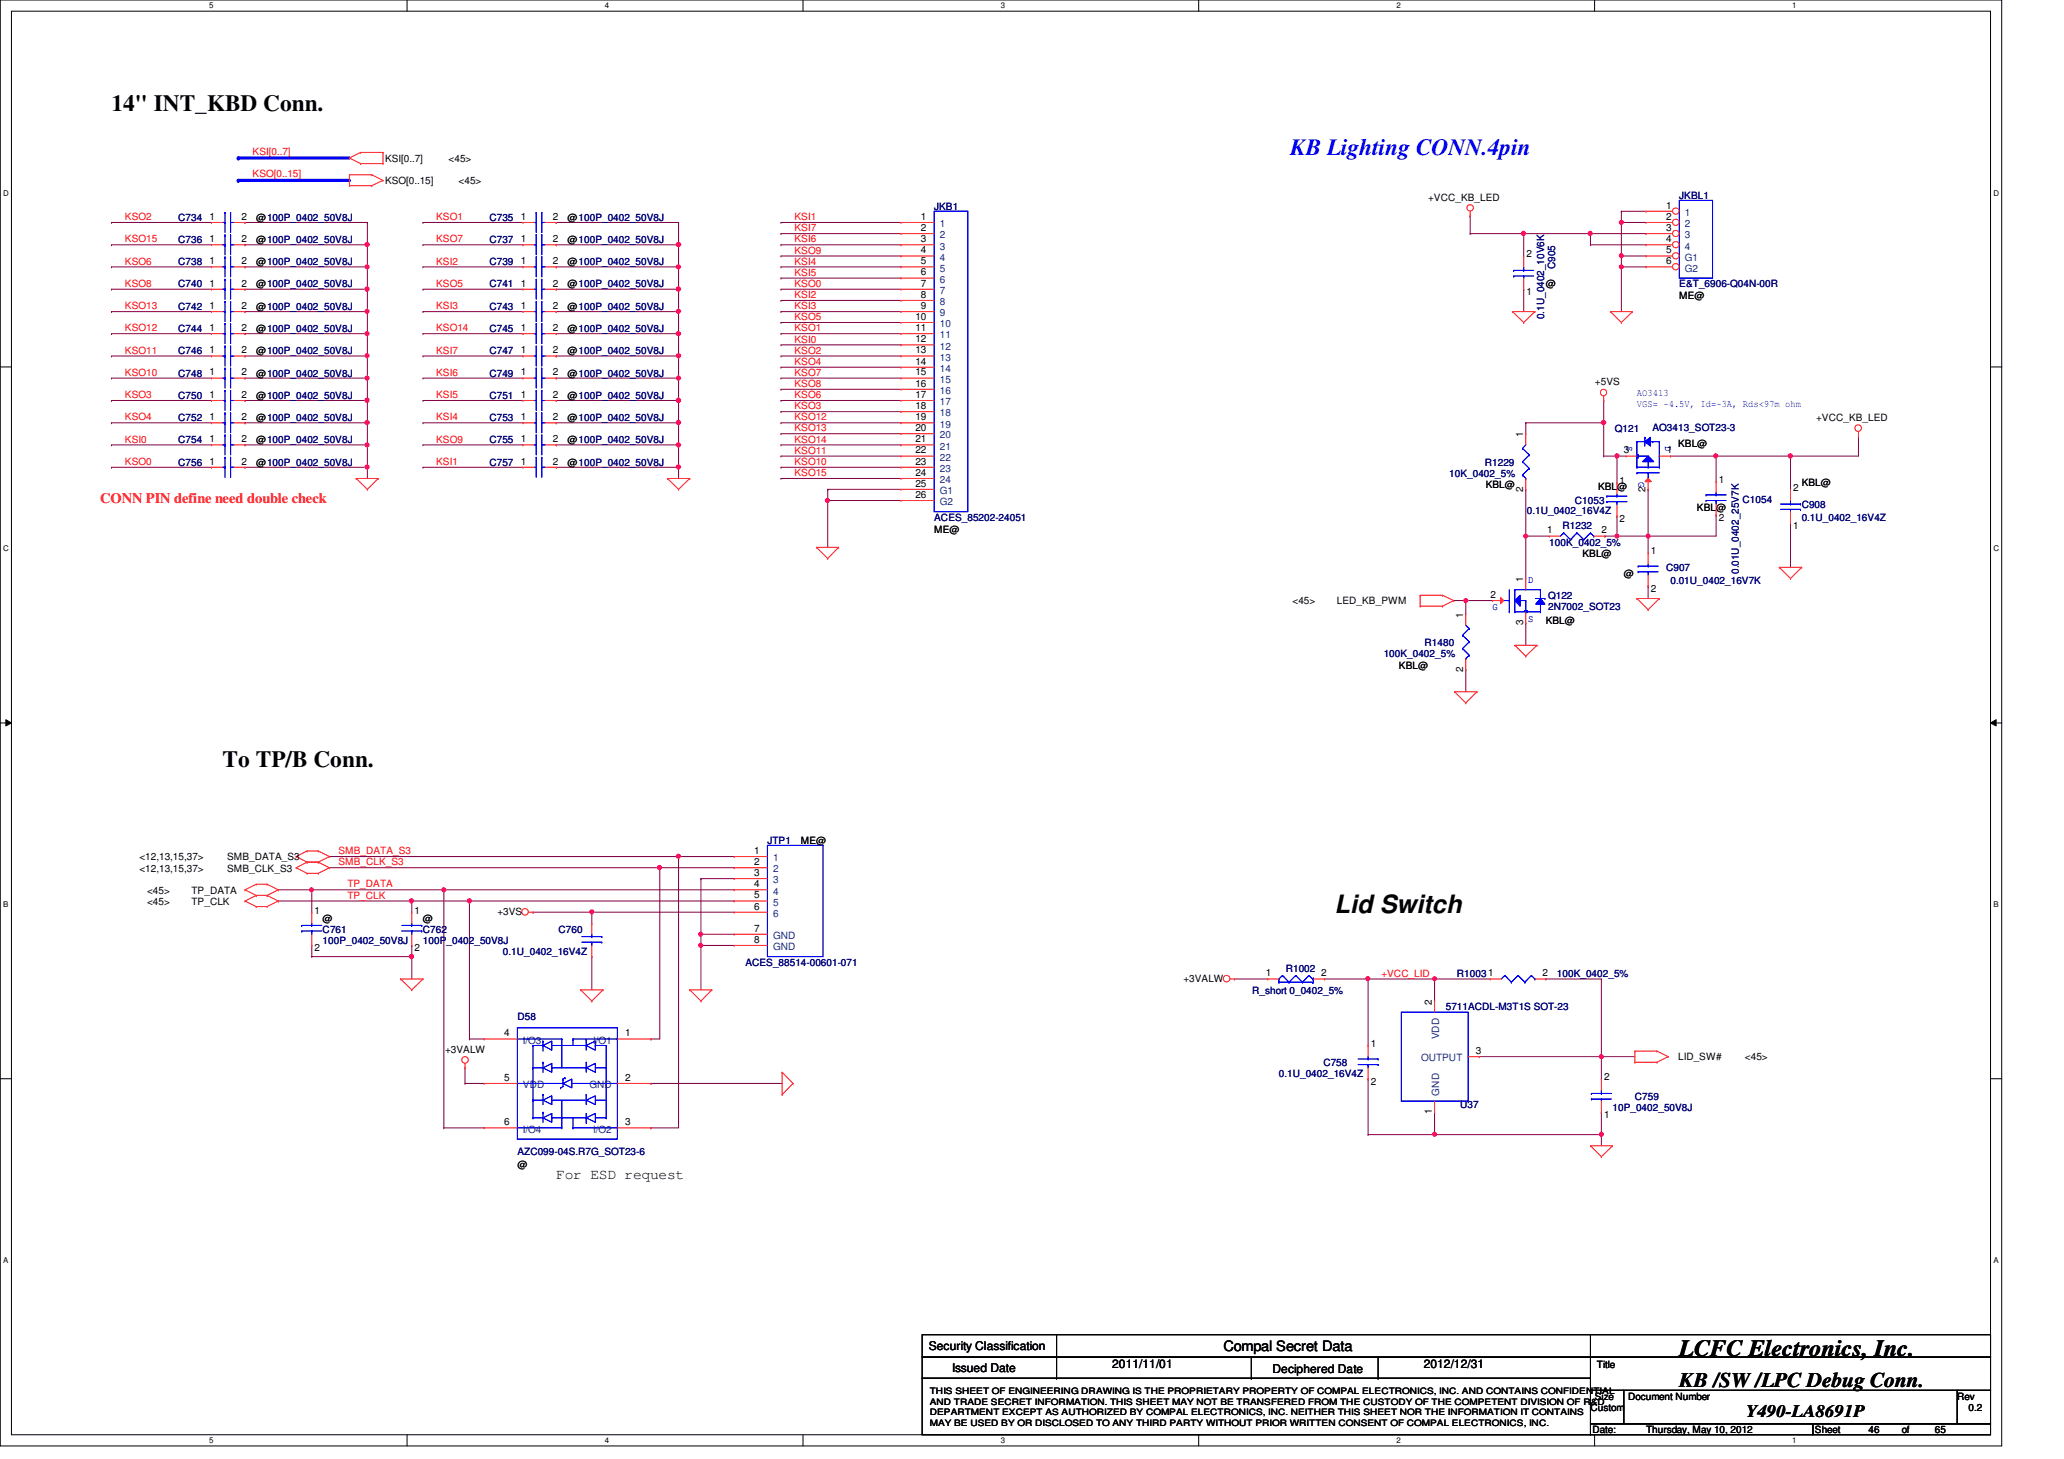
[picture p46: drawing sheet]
<svg xmlns="http://www.w3.org/2000/svg" width="297mm" height="210mm" viewBox="0 0 297 210" stroke-linecap="round" stroke-linejoin="round" font-family="sans-serif">
<defs><g id="words">
<text font-size="3.6" x="192.1" y="131.4">Lid Switch</text>
<g font-size="3.3">
<text x="16" y="15.9">14&quot; INT_KBD Conn.</text>
<text x="32" y="110.3">To TP/B Conn.</text>
<text x="241.7" y="195.1">LCFC Electronics, Inc.</text>
</g>
<text font-size="3.3" fill="#00f" x="185.7" y="22.3">KB Lighting CONN.4pin</text>
<text font-size="3" x="241.7" y="199.6">KB /SW /LPC Debug Conn.</text>
<text font-size="2.5" x="251.3" y="203.9">Y490-LA8691P</text>
<text font-size="2.1" fill="#f00" x="14.4" y="72.3">CONN PIN define need double check</text>
<g font-size="2.1">
<text x="80" y="169.6">For ESD request</text>
<text x="176.1" y="194.4">Compal Secret Data</text>
</g>
<g font-size="1.7">
<text x="133.7" y="194.3">Security Classification</text>
<text x="137" y="197.3">Issued Date</text>
<text x="160.1" y="196.8">2011/11/01</text>
<text x="183.1" y="197.5">Deciphered Date</text>
<text x="204.9" y="196.8">2012/12/31</text>
</g>
<g font-size="1.4" fill="#f00">
<text x="36.4" y="22.3">KSI[0..7]</text>
<text x="36.4" y="25.5">KSO[0..15]</text>
<text x="18" y="31.7">KSO2</text>
<text x="18" y="34.9">KSO15</text>
<text x="62.8" y="31.7">KSO1</text>
<text x="62.8" y="34.9">KSO7</text>
<text x="114.3" y="31.7">KSI1</text>
<text x="114.3" y="33.3">KSI7</text>
<text x="114.3" y="34.9">KSI6</text>
<text x="18" y="38.1">KSO6</text>
<text x="18" y="41.3">KSO8</text>
<text x="62.8" y="38.1">KSI2</text>
<text x="62.8" y="41.3">KSO5</text>
<text x="114.3" y="41.3">KSO0</text>
<text x="114.3" y="36.5">KSO9</text>
<text x="114.3" y="38.1">KSI4</text>
<text x="114.3" y="39.7">KSI5</text>
<text x="18" y="44.5">KSO13</text>
<text x="18" y="47.7">KSO12</text>
<text x="62.8" y="44.5">KSI3</text>
<text x="62.8" y="47.7">KSO14</text>
<text x="114.3" y="42.9">KSI2</text>
<text x="114.3" y="44.5">KSI3</text>
<text x="114.3" y="46.1">KSO5</text>
<text x="114.3" y="47.7">KSO1</text>
<text x="18" y="50.9">KSO11</text>
<text x="62.8" y="50.9">KSI7</text>
<text x="114.3" y="49.3">KSI0</text>
<text x="114.3" y="50.9">KSO2</text>
<text x="114.3" y="52.5">KSO4</text>
<text x="18" y="54.1">KSO10</text>
<text x="18" y="57.3">KSO3</text>
<text x="62.8" y="54.1">KSI6</text>
<text x="62.8" y="57.3">KSI5</text>
<text x="114.3" y="57.3">KSO6</text>
<text x="114.3" y="54.1">KSO7</text>
<text x="114.3" y="55.7">KSO8</text>
<text x="114.3" y="58.9">KSO3</text>
<text x="18" y="60.5">KSO4</text>
<text x="18" y="63.7">KSI0</text>
<text x="62.8" y="60.5">KSI4</text>
<text x="62.8" y="63.7">KSO9</text>
<text x="114.3" y="62.1">KSO13</text>
<text x="114.3" y="63.7">KSO14</text>
<text x="114.3" y="65.3">KSO11</text>
<text x="114.3" y="60.5">KSO12</text>
<text x="18" y="66.9">KSO0</text>
<text x="62.8" y="66.9">KSI1</text>
<text x="114.3" y="66.9">KSO10</text>
<text x="114.3" y="68.5">KSO15</text>
<text x="48.7" y="124.5">SMB_CLK_S3</text>
<text x="48.7" y="122.9">SMB_DATA_S3</text>
<text x="50" y="129.3">TP_CLK</text>
<text x="50" y="127.7">TP_DATA</text>
<text x="198.8" y="140.5">+VCC_LID</text>
</g>
<g font-size="1.4">
<text x="55.4" y="23.3">KSI[0..7]</text>
<text x="64.6" y="23.3">&lt;45&gt;</text>
<text x="55.4" y="26.5">KSO[0..15]</text>
<text x="66" y="26.5">&lt;45&gt;</text>
<text x="205.5" y="28.9">+VCC_KB_LED</text>
<text x="30.1" y="34.8">1</text>
<text x="30.1" y="31.6">1</text>
<text x="34.8" y="34.8">2</text>
<text x="34.8" y="31.6">2</text>
<text x="36.9" y="35">@100P_0402_50V8J</text>
<text x="36.9" y="31.7">@100P_0402_50V8J</text>
<text x="75" y="34.8">1</text>
<text x="75" y="31.6">1</text>
<text x="79.5" y="34.8">2</text>
<text x="79.5" y="31.6">2</text>
<text x="81.7" y="35">@100P_0402_50V8J</text>
<text x="81.7" y="31.7">@100P_0402_50V8J</text>
<text x="132.5" y="31.6">1</text>
<text x="132.5" y="33.2">2</text>
<text x="132.5" y="34.8">3</text>
<text x="239.8" y="30">1</text>
<text x="239.8" y="31.6">2</text>
<text x="239.8" y="33.2">3</text>
<text x="239.8" y="34.8">4</text>
<text x="30.1" y="41.2">1</text>
<text x="30.1" y="38">1</text>
<text x="34.8" y="41.2">2</text>
<text x="34.8" y="38">2</text>
<text x="36.9" y="41.4">@100P_0402_50V8J</text>
<text x="36.9" y="38.2">@100P_0402_50V8J</text>
<text x="75" y="38">1</text>
<text x="75" y="41.2">1</text>
<text x="79.5" y="38">2</text>
<text x="79.5" y="41.2">2</text>
<text x="81.7" y="38.2">@100P_0402_50V8J</text>
<text x="81.7" y="41.4">@100P_0402_50V8J</text>
<text x="132.5" y="36.4">4</text>
<text x="132.5" y="38">5</text>
<text x="132.5" y="39.6">6</text>
<text x="132.5" y="41.2">7</text>
<text x="219.7" y="37">2</text>
<text x="222.5" y="41.4">@</text>
<text x="239.8" y="36.4">5</text>
<text x="239.8" y="38">6</text>
<text x="30.1" y="47.6">1</text>
<text x="30.1" y="44.4">1</text>
<text x="34.8" y="47.6">2</text>
<text x="34.8" y="44.4">2</text>
<text x="36.9" y="47.8">@100P_0402_50V8J</text>
<text x="36.9" y="44.6">@100P_0402_50V8J</text>
<text x="75" y="44.4">1</text>
<text x="75" y="47.6">1</text>
<text x="79.5" y="44.4">2</text>
<text x="79.5" y="47.6">2</text>
<text x="81.7" y="44.6">@100P_0402_50V8J</text>
<text x="81.7" y="47.8">@100P_0402_50V8J</text>
<text x="131.7" y="46">10</text>
<text x="131.7" y="47.6">11</text>
<text x="132.5" y="42.8">8</text>
<text x="132.5" y="44.4">9</text>
<text x="219.7" y="42.5">1</text>
<text x="241.7" y="43">ME@</text>
<text x="30.1" y="50.8">1</text>
<text x="34.8" y="50.8">2</text>
<text x="36.9" y="51">@100P_0402_50V8J</text>
<text x="75" y="50.8">1</text>
<text x="79.5" y="50.8">2</text>
<text x="81.7" y="51">@100P_0402_50V8J</text>
<text x="131.7" y="49.2">12</text>
<text x="131.7" y="50.8">13</text>
<text x="131.7" y="52.5">14</text>
<text x="30.1" y="54">1</text>
<text x="30.1" y="57.2">1</text>
<text x="34.8" y="54">2</text>
<text x="34.8" y="57.2">2</text>
<text x="36.9" y="54.2">@100P_0402_50V8J</text>
<text x="36.9" y="57.4">@100P_0402_50V8J</text>
<text x="75" y="54">1</text>
<text x="75" y="57.2">1</text>
<text x="79.5" y="54">2</text>
<text x="79.5" y="57.2">2</text>
<text x="81.7" y="54.2">@100P_0402_50V8J</text>
<text x="81.7" y="57.4">@100P_0402_50V8J</text>
<text x="131.7" y="54">15</text>
<text x="131.7" y="55.6">16</text>
<text x="131.7" y="57.2">17</text>
<text x="131.7" y="58.8">18</text>
<text x="229.5" y="55.5">+5VS</text>
<text x="30.1" y="60.5">1</text>
<text x="30.1" y="63.6">1</text>
<text x="34.8" y="60.5">2</text>
<text x="34.8" y="63.6">2</text>
<text x="36.9" y="60.6">@100P_0402_50V8J</text>
<text x="36.9" y="63.8">@100P_0402_50V8J</text>
<text x="75" y="60.5">1</text>
<text x="75" y="63.6">1</text>
<text x="79.5" y="60.5">2</text>
<text x="79.5" y="63.6">2</text>
<text x="81.7" y="60.6">@100P_0402_50V8J</text>
<text x="81.7" y="63.8">@100P_0402_50V8J</text>
<text x="131.7" y="60.5">19</text>
<text x="131.7" y="62">20</text>
<text x="131.7" y="63.6">21</text>
<text x="131.7" y="65.2">22</text>
<text x="219.2" y="62.9" transform="rotate(-90 219.2 62.9)">1</text>
<text x="233.7" y="65.2">3</text>
<text x="239.9" y="65.2">1</text>
<text x="241.5" y="64.3">KBL@</text>
<text x="261.4" y="60.6">+VCC_KB_LED</text>
<text x="30.1" y="66.8">1</text>
<text x="34.8" y="66.8">2</text>
<text x="36.9" y="67">@100P_0402_50V8J</text>
<text x="75" y="66.8">1</text>
<text x="79.5" y="66.8">2</text>
<text x="81.7" y="67">@100P_0402_50V8J</text>
<text x="131.7" y="66.8">23</text>
<text x="131.7" y="68.5">24</text>
<text x="131.7" y="70">25</text>
<text x="131.7" y="71.6">26</text>
<text x="213.8" y="70.2">KBL@</text>
<text x="219.2" y="70.7" transform="rotate(-90 219.2 70.7)">2</text>
<text x="230" y="70.5">KBL@</text>
<text x="233.1" y="69.7">1</text>
<text x="236.8" y="70.7" transform="rotate(-90 236.8 70.7)">2</text>
<text x="247.4" y="69.5">1</text>
<text x="258.1" y="70.6">2</text>
<text x="259.3" y="69.8">KBL@</text>
<text x="134.4" y="76.8">ME@</text>
<text x="222.7" y="76.8">1</text>
<text x="230.5" y="76.8">2</text>
<text x="233.1" y="75.1">2</text>
<text x="244.2" y="73.5">KBL@</text>
<text x="247.4" y="75">2</text>
<text x="258.1" y="76.1">1</text>
<text x="219.2" y="83.7" transform="rotate(-90 219.2 83.7)">1</text>
<text x="227.7" y="80.1">KBL@</text>
<text x="233.7" y="83">@</text>
<text x="237.6" y="79.8">1</text>
<text x="186" y="86.8">&lt;45&gt;</text>
<text x="192.4" y="86.8">LED_KB_PWM</text>
<text x="210.6" y="88.9" transform="rotate(-90 210.6 88.9)">1</text>
<text x="214.5" y="86">2</text>
<text x="219.2" y="89.9" transform="rotate(-90 219.2 89.9)">3</text>
<text x="222.5" y="89.7">KBL@</text>
<text x="237.6" y="85.2">2</text>
<text x="201.3" y="96.3">KBL@</text>
<text x="210.6" y="96.6" transform="rotate(-90 210.6 96.6)">2</text>
<text x="20.1" y="123.8">&lt;12,13,15,37&gt;</text>
<text x="20.1" y="125.4">&lt;12,13,15,37&gt;</text>
<text x="32.7" y="123.8">SMB_DATA_S3</text>
<text x="32.7" y="125.4">SMB_CLK_S3</text>
<text x="108.5" y="122.9">1</text>
<text x="108.5" y="124.5">2</text>
<text x="115.3" y="121.4">ME@</text>
<text x="21.2" y="130.2">&lt;45&gt;</text>
<text x="21.2" y="128.6">&lt;45&gt;</text>
<text x="27.6" y="130.2">TP_CLK</text>
<text x="27.6" y="128.6">TP_DATA</text>
<text x="45.3" y="131.4">1</text>
<text x="59.6" y="131.4">1</text>
<text x="71.6" y="131.6">+3VS</text>
<text x="108.5" y="126">3</text>
<text x="108.5" y="127.6">4</text>
<text x="108.5" y="129.2">5</text>
<text x="108.5" y="130.9">6</text>
<text x="45.3" y="136.9">2</text>
<text x="46.4" y="132.6">@</text>
<text x="59.6" y="136.9">2</text>
<text x="60.9" y="132.6">@</text>
<text x="108.5" y="135.6">8</text>
<text x="108.5" y="134">7</text>
<text x="170.3" y="141.2">+3VALW</text>
<text x="182.2" y="140.5">1</text>
<text x="190.1" y="140.5">2</text>
<text x="222" y="140.5">2</text>
<text x="72.6" y="149.1">4</text>
<text x="90" y="149.1">1</text>
<text x="206.1" y="144.5" transform="rotate(-90 206.1 144.5)">2</text>
<text x="64" y="151.5">+3VALW</text>
<text x="72.6" y="155.5">5</text>
<text x="90" y="155.5">2</text>
<text x="197.3" y="150.6">1</text>
<text x="212.4" y="151.6">3</text>
<text x="230.8" y="155.4">2</text>
<text x="241.5" y="152.6">LID_SW#</text>
<text x="251.1" y="152.6">&lt;45&gt;</text>
<text x="72.6" y="161.9">6</text>
<text x="90" y="161.9">3</text>
<text x="197.3" y="156.1">2</text>
<text x="206.1" y="160.3" transform="rotate(-90 206.1 160.3)">1</text>
<text x="230.8" y="160.9">1</text>
<text x="74.5" y="168.1">@</text>
<text x="229.8" y="196.8">Title</text>
<text x="228.9" y="203">Custom</text>
<text x="229.5" y="201.4">Size</text>
<text x="234.3" y="201.4">Document Number</text>
<text x="281.7" y="201.4">Rev</text>
<text x="283.3" y="203">0.2</text>
<text x="229.2" y="206.2">Date:</text>
<text x="236.9" y="206.2">Thursday, May 10, 2012</text>
<text x="261.2" y="206.2">Sheet</text>
<text x="268.9" y="206.2">46</text>
<text x="273.7" y="206.2">of</text>
<text x="278.5" y="206.2">65</text>
</g>
<g font-size="1.4" fill="#000080">
<text x="241.7" y="28.6">JKBL1</text>
<text x="25.7" y="35">C736</text>
<text x="25.7" y="31.7">C734</text>
<text x="70.4" y="35">C737</text>
<text x="70.4" y="31.7">C735</text>
<text x="134.4" y="30.2">JKB1</text>
<text x="25.7" y="41.4">C740</text>
<text x="25.7" y="38.2">C738</text>
<text x="70.4" y="38.2">C739</text>
<text x="70.4" y="41.4">C741</text>
<text x="223.8" y="38.7" transform="rotate(-90 223.8 38.7)">C905</text>
<text x="241.7" y="41.4">E&amp;T_6906-Q04N-00R</text>
<text x="25.7" y="47.8">C744</text>
<text x="25.7" y="44.6">C742</text>
<text x="70.4" y="44.6">C743</text>
<text x="70.4" y="47.8">C745</text>
<text x="222.2" y="45.9" transform="rotate(-90 222.2 45.9)">0.1U_0402_10V6K</text>
<text x="25.7" y="51">C746</text>
<text x="70.4" y="51">C747</text>
<text x="25.7" y="54.2">C748</text>
<text x="25.7" y="57.4">C750</text>
<text x="70.4" y="54.2">C749</text>
<text x="70.4" y="57.4">C751</text>
<text x="25.7" y="60.6">C752</text>
<text x="25.7" y="63.8">C754</text>
<text x="70.4" y="60.6">C753</text>
<text x="70.4" y="63.8">C755</text>
<text x="232.4" y="62.2">Q121</text>
<text x="237.8" y="62">AO3413_SOT23-3</text>
<text x="25.7" y="67">C756</text>
<text x="70.4" y="67">C757</text>
<text x="208.6" y="68.6">10K_0402_5%</text>
<text x="213.7" y="67">R1229</text>
<text x="134.4" y="75">ACES_85202-24051</text>
<text x="219.7" y="74">0.1U_0402_16V4Z</text>
<text x="224.9" y="76.1">R1232</text>
<text x="226.6" y="72.6">C1053</text>
<text x="250.8" y="72.4">C1054</text>
<text x="259.3" y="73.1">C908</text>
<text x="259.3" y="75">0.1U_0402_16V4Z</text>
<text x="223" y="78.5">100K_0402_5%</text>
<text x="239.8" y="82.2">C907</text>
<text x="250.2" y="82.6" transform="rotate(-90 250.2 82.6)">0.01U_0402_25V7K</text>
<text x="222.8" y="86.2">Q122</text>
<text x="222.8" y="87.8">2N7002_SOT23</text>
<text x="240.4" y="84.1">0.01U_0402_16V7K</text>
<text x="199.1" y="94.5">100K_0402_5%</text>
<text x="205" y="92.9">R1480</text>
<text x="110.4" y="121.4">JTP1</text>
<text x="46.4" y="134.2">C761</text>
<text x="46.4" y="135.8">100P_0402_50V8J</text>
<text x="60.9" y="134.2">C762</text>
<text x="60.9" y="135.8">100P_0402_50V8J</text>
<text x="72.4" y="137.4">0.1U_0402_16V4Z</text>
<text x="80.4" y="134.2">C760</text>
<text x="107.3" y="139">ACES_88514-00601-071</text>
<text x="180.2" y="143">R_short 0_0402_5%</text>
<text x="185" y="139.8">R1002</text>
<text x="209.7" y="140.6">R10031</text>
<text x="224.1" y="140.6">100K_0402_5%</text>
<text x="74.5" y="146.8">D58</text>
<text x="208.1" y="145.4">5711ACDL-M3T1S SOT-23</text>
<text x="184.1" y="155">0.1U_0402_16V4Z</text>
<text x="190.5" y="153.4">C758</text>
<text x="210.1" y="159.5">U37</text>
<text x="232.1" y="159.8">10P_0402_50V8J</text>
<text x="235.3" y="158.2">C759</text>
<text x="74.5" y="166.2">AZC099-04S.R7G_SOT23-6</text>
</g>
<g font-size="1.4" fill="#004080">
<text x="135.3" y="32.7">1</text>
<text x="135.3" y="34.3">2</text>
<text x="135.3" y="35.9">3</text>
<text x="242.5" y="31.1">1</text>
<text x="242.5" y="32.7">2</text>
<text x="242.5" y="34.3">3</text>
<text x="242.5" y="35.9">4</text>
<text x="135.3" y="37.5">4</text>
<text x="135.3" y="39.1">5</text>
<text x="135.3" y="40.7">6</text>
<text x="242.5" y="37.5">G1</text>
<text x="242.5" y="39.1">G2</text>
<text x="135.3" y="42.3">7</text>
<text x="135.3" y="43.9">8</text>
<text x="135.3" y="45.5">9</text>
<text x="135.3" y="47.1">10</text>
<text x="135.3" y="48.7">11</text>
<text x="135.3" y="50.3">12</text>
<text x="135.3" y="51.9">13</text>
<text x="135.3" y="53.5">14</text>
<text x="135.3" y="55.1">15</text>
<text x="135.3" y="56.7">16</text>
<text x="135.3" y="58.3">17</text>
<text x="135.3" y="59.9">18</text>
<text x="135.3" y="61.5">19</text>
<text x="135.3" y="63.1">20</text>
<text x="135.3" y="64.7">21</text>
<text x="135.3" y="66.3">22</text>
<text x="135.3" y="67.9">23</text>
<text x="135.3" y="69.5">24</text>
<text x="135.3" y="71.1">G1</text>
<text x="135.3" y="72.7">G2</text>
<text x="111.2" y="123.9">1</text>
<text x="111.2" y="125.5">2</text>
<text x="111.2" y="127.1">3</text>
<text x="111.2" y="128.7">4</text>
<text x="111.2" y="130.3">5</text>
<text x="111.2" y="131.9">6</text>
<text x="111.2" y="136.7">GND</text>
<text x="111.2" y="135.1">GND</text>
<text x="207.1" y="149.5" transform="rotate(-90 207.1 149.5)">VDD</text>
<text x="75.3" y="150.2">I/O3</text>
<text x="85.4" y="150.2">I/O1</text>
<text x="204.5" y="152.7">OUTPUT</text>
<text x="75.3" y="156.5">VDD</text>
<text x="84.8" y="156.5">GND</text>
<text x="207.1" y="157.6" transform="rotate(-90 207.1 157.6)">GND</text>
<text x="75.3" y="162.9">I/O4</text>
<text x="85.4" y="162.9">I/O2</text>
</g>
<g font-size="1.4" fill="#00f">
<text x="235.6" y="57">AO3413</text>
<text x="235.6" y="58.6">VGS= -4.5V, Id=-3A, Rds&lt;97m ohm</text>
<text x="234.1" y="64.2" transform="rotate(90 234.1 64.2)">S</text>
<text x="239.6" y="64.2" transform="rotate(90 239.6 64.2)">D</text>
<text x="235.8" y="69.3" transform="rotate(90 235.8 69.3)">G</text>
<text x="219.9" y="83.9">D</text>
<text x="214.8" y="87.8">G</text>
<text x="219.9" y="89.5">S</text>
</g>
<g font-size="1.3">
<text x="133.8" y="200.6">THIS SHEET OF ENGINEERING DRAWING IS THE PROPRIETARY PROPERTY OF COMPAL ELECTRONICS, INC. AND CONTAINS CONFIDENTIAL</text>
<text x="133.8" y="202.1">AND TRADE SECRET INFORMATION. THIS SHEET MAY NOT BE TRANSFERED FROM THE CUSTODY OF THE COMPETENT DIVISION OF R&amp;D</text>
<text x="133.8" y="203.6">DEPARTMENT EXCEPT AS AUTHORIZED BY COMPAL ELECTRONICS, INC. NEITHER THIS SHEET NOR THE INFORMATION IT CONTAINS</text>
<text x="133.8" y="205.1">MAY BE USED BY OR DISCLOSED TO ANY THIRD PARTY WITHOUT PRIOR WRITTEN CONSENT OF COMPAL ELECTRONICS, INC.</text>
</g>
<g font-size="1.1">
<text x="30.1" y="1.1">5</text>
<text x="87" y="1.1">4</text>
<text x="144" y="1.1">3</text>
<text x="201" y="1.1">2</text>
<text x="257.9" y="1.1">1</text>
<text x=".5" y="28.2">D</text>
<text x="286.9" y="28.2">D</text>
<text x=".5" y="79.3">C</text>
<text x="286.9" y="79.3">C</text>
<text x=".5" y="130.6">B</text>
<text x="286.9" y="130.6">B</text>
<text x=".5" y="181.7">A</text>
<text x="286.9" y="181.7">A</text>
<text x="30.1" y="207.6">5</text>
<text x="87" y="207.6">4</text>
<text x="144" y="207.6">3</text>
<text x="201" y="207.6">2</text>
<text x="257.9" y="207.6">1</text>
</g>
</g></defs>
<path d="M0 0h288.1v208h-288.1zM1.6 1.6h284.9v204.8h-284.9z" fill="none" stroke="#000" stroke-width=".14"/>
<g fill="#fff">
<path d="M30.1 .2h.6v1.2h-.6z"/>
<path d="M30.1 206.6h.6v1.2h-.6z"/>
</g>
<path d="M58.6 0v1.6M58.6 206.4v1.6" fill="none" stroke="#000" stroke-width=".14"/>
<g fill="#fff">
<path d="M87 .2h.6v1.2h-.6z"/>
<path d="M87 206.6h.6v1.2h-.6z"/>
</g>
<path d="M115.6 0v1.6M115.6 206.4v1.6" fill="none" stroke="#000" stroke-width=".14"/>
<g fill="#fff">
<path d="M144 .2h.6v1.2h-.6z"/>
<path d="M144 206.6h.6v1.2h-.6z"/>
</g>
<path d="M172.5 0v1.6M172.5 206.4v1.6" fill="none" stroke="#000" stroke-width=".14"/>
<g fill="#fff">
<path d="M201 .2h.5v1.2h-.5z"/>
<path d="M201 206.6h.5v1.2h-.5z"/>
</g>
<path d="M229.5 0v1.6M229.5 206.4v1.6" fill="none" stroke="#000" stroke-width=".14"/>
<g fill="#fff">
<path d="M257.9 .2h.6v1.2h-.6z"/>
<path d="M257.9 206.6h.6v1.2h-.6z"/>
<path d="M.5 27.2h.7v1.2h-.7z"/>
<path d="M286.9 27.2h.8v1.2h-.8z"/>
<path d="M.5 78.4h.7v1.1h-.7z"/>
<path d="M286.9 78.4h.8v1.1h-.8z"/>
</g>
<path d="M0 52.8h1.6M286.5 52.8h1.6" fill="none" stroke="#000" stroke-width=".14"/>
<g fill="#fff">
<path d="M.5 129.6h.7v1.2h-.7z"/>
<path d="M286.9 129.6h.7v1.2h-.7z"/>
</g>
<path d="M0 104h1.6M.8 103.5l.8 .5-.8 .4zM286.5 104l.8-.5v.9zM286.5 104h1.6" fill="none" stroke="#000" stroke-width=".14"/>
<path d="M.8 103.5l.8 .5-.8 .4zM286.5 104l.8-.5v.9z" fill="#000"/>
<g fill="#fff">
<path d="M.5 180.8h.7v1.1h-.7z"/>
<path d="M286.9 180.8h.7v1.1h-.7z"/>
</g>
<path d="M0 155.2h1.6M286.5 155.2h1.6" fill="none" stroke="#000" stroke-width=".14"/>
<path d="M35.3 57.6h.1M35.3 57.6h17.6M35.3 64h.1M35.3 64h17.6" fill="none" stroke="#800040" stroke-width=".14"/>
<circle cx="52.8" cy="57.6" r=".31" fill="#f0f"/>
<circle cx="52.8" cy="57.6" r=".31" fill="none" stroke="#f0f" stroke-width=".14"/>
<path d="M35.3 32h.1M35.3 35.2h.1M35.3 32h17.6M35.3 35.2h17.6M52.9 67.2h.1M52.9 67.2v1.6" fill="none" stroke="#800040" stroke-width=".14"/>
<circle cx="52.8" cy="35.2" r=".3" fill="#f0f"/>
<circle cx="52.8" cy="35.2" r=".3" fill="none" stroke="#f0f" stroke-width=".14"/>
<path d="M97.7 38.4h.1M97.7 38.4v3.2" fill="none" stroke="#800040" stroke-width=".14"/>
<circle cx="97.6" cy="38.4" r=".31" fill="#f0f"/>
<circle cx="97.6" cy="38.4" r=".31" fill="none" stroke="#f0f" stroke-width=".14"/>
<path d="M97.7 32h.1M97.7 32v3.2M52.9 48h.1M52.9 48v3.2M80 51.2h.1M80 51.2h17.7M80 60.8h.1M80 60.8h17.7" fill="none" stroke="#800040" stroke-width=".14"/>
<circle cx="52.8" cy="48" r=".3" fill="#f0f"/>
<circle cx="52.8" cy="48" r=".3" fill="none" stroke="#f0f" stroke-width=".14"/>
<g fill="none" stroke="#800040" stroke-width=".14">
<path d="M16 32h.1M16 35.2h.1M16 38.4h.1M16 32h14.4M16 35.2h14.4M16 38.4h14.4M60.9 32h.1M60.9 35.2h.1M60.9 38.4h.1M60.9 32h14.4M60.9 35.2h14.4M60.9 38.4h14.4"/>
<path d="M16 41.6h.1M16 44.8h.1M16 48h.1M16 51.2h.1M16 54.4h.1M16 57.6h.1M16 41.6h14.4M16 44.8h14.4M16 48h14.4M16 51.2h14.4M16 54.4h14.4M16 57.6h14.4"/>
<path d="M52.9 41.6h.1M52.9 41.6v3.2M60.9 41.6h.1M60.9 44.8h.1M60.9 48h.1M60.9 51.2h.1M60.9 54.4h.1M60.9 57.6h.1M60.9 41.6h14.4M60.9 44.8h14.4M60.9 48h14.4M60.9 51.2h14.4"/>
<path d="M60.9 54.4h14.4M60.9 57.6h14.4M97.7 54.4h.1M97.7 54.4v3.2M16 60.8h.1M16 64h.1M16 67.2h.1M16 60.8h14.4M16 64h14.4M16 67.2h14.4M60.9 60.8h.1M60.9 64h.1"/>
<path d="M60.9 67.2h.1M60.9 60.8h14.4M60.9 64h14.4M60.9 67.2h14.4M97.7 67.2h.1M97.7 64h.1M97.7 64v4.8"/>
</g>
<circle cx="97.6" cy="64" r=".31" fill="#f0f"/>
<circle cx="97.6" cy="64" r=".31" fill="none" stroke="#f0f" stroke-width=".14"/>
<path d="M52.9 64h.1M52.9 64v3.2" fill="none" stroke="#800040" stroke-width=".14"/>
<circle cx="52.8" cy="64" r=".3" fill="#f0f"/>
<circle cx="52.8" cy="64" r=".3" fill="none" stroke="#f0f" stroke-width=".14"/>
<path d="M80 38.4h.1M80 38.4h17.7M80 41.6h.1M80 41.6h17.7" fill="none" stroke="#800040" stroke-width=".14"/>
<circle cx="97.6" cy="41.6" r=".32" fill="#f0f"/>
<circle cx="97.6" cy="41.6" r=".32" fill="none" stroke="#f0f" stroke-width=".14"/>
<path d="M35.3 51.2h.1M35.3 51.2h17.6M80 44.8h.1M80 44.8h17.7M97.7 41.6h.1M97.7 44.8h.1M97.7 41.6v6.4" fill="none" stroke="#800040" stroke-width=".14"/>
<circle cx="97.6" cy="44.8" r=".31" fill="#f0f"/>
<circle cx="97.6" cy="44.8" r=".31" fill="none" stroke="#f0f" stroke-width=".14"/>
<path d="M97.7 48h.1M97.7 48v3.2" fill="none" stroke="#800040" stroke-width=".14"/>
<circle cx="97.6" cy="48" r=".31" fill="#f0f"/>
<circle cx="97.6" cy="48" r=".31" fill="none" stroke="#f0f" stroke-width=".14"/>
<path d="M52.9 57.6h.1M52.9 57.6v3.2M80 67.2h.1M80 67.2h17.7" fill="none" stroke="#800040" stroke-width=".14"/>
<circle cx="97.6" cy="67.2" r=".31" fill="#f0f"/>
<circle cx="97.6" cy="67.2" r=".31" fill="none" stroke="#f0f" stroke-width=".14"/>
<path d="M35.3 60.8h.1M35.3 60.8h17.6" fill="none" stroke="#800040" stroke-width=".14"/>
<circle cx="52.8" cy="60.8" r=".3" fill="#f0f"/>
<circle cx="52.8" cy="60.8" r=".3" fill="none" stroke="#f0f" stroke-width=".14"/>
<path d="M52.9 35.2h.1M52.9 35.2v3.2M35.3 48h.1M35.3 48h17.6" fill="none" stroke="#800040" stroke-width=".14"/>
<circle cx="52.8" cy="35.2" r=".3" fill="#f0f"/>
<circle cx="52.8" cy="35.2" r=".3" fill="none" stroke="#f0f" stroke-width=".14"/>
<path d="M97.7 35.2h.1M97.7 35.2v3.2M80 48h.1M80 48h17.7" fill="none" stroke="#800040" stroke-width=".14"/>
<circle cx="97.6" cy="35.2" r=".31" fill="#f0f"/>
<circle cx="97.6" cy="35.2" r=".31" fill="none" stroke="#f0f" stroke-width=".14"/>
<path d="M52.9 51.2h.1M52.9 51.2v3.2M80 54.4h.1M80 54.4h17.7" fill="none" stroke="#800040" stroke-width=".14"/>
<circle cx="52.8" cy="54.4" r=".3" fill="#f0f"/>
<circle cx="52.8" cy="54.4" r=".3" fill="none" stroke="#f0f" stroke-width=".14"/>
<circle cx="52.8" cy="51.2" r=".3" fill="#f0f"/>
<circle cx="52.8" cy="51.2" r=".3" fill="none" stroke="#f0f" stroke-width=".14"/>
<path d="M97.7 51.2h.1M97.7 51.2v3.2" fill="none" stroke="#800040" stroke-width=".14"/>
<circle cx="97.6" cy="54.4" r=".31" fill="#f0f"/>
<circle cx="97.6" cy="54.4" r=".31" fill="none" stroke="#f0f" stroke-width=".14"/>
<circle cx="97.6" cy="51.2" r=".31" fill="#f0f"/>
<circle cx="97.6" cy="51.2" r=".31" fill="none" stroke="#f0f" stroke-width=".14"/>
<path d="M52.9 60.8h.1M52.9 60.8v3.2" fill="none" stroke="#800040" stroke-width=".14"/>
<circle cx="52.8" cy="60.8" r=".3" fill="#f0f"/>
<circle cx="52.8" cy="60.8" r=".3" fill="none" stroke="#f0f" stroke-width=".14"/>
<path d="M80 32h.1M80 35.2h.1M80 32h17.7M80 35.2h17.7" fill="none" stroke="#800040" stroke-width=".14"/>
<circle cx="97.6" cy="35.2" r=".31" fill="#f0f"/>
<circle cx="97.6" cy="35.2" r=".31" fill="none" stroke="#f0f" stroke-width=".14"/>
<path d="M52.9 38.4h.1M52.9 38.4v3.2M52.9 54.4h.1M52.9 54.4v3.2" fill="none" stroke="#800040" stroke-width=".14"/>
<circle cx="52.8" cy="38.4" r=".3" fill="#f0f"/>
<circle cx="52.8" cy="38.4" r=".3" fill="none" stroke="#f0f" stroke-width=".14"/>
<path d="M35.3 38.4h.1M35.3 38.4h17.6M97.7 60.8h.1M97.7 60.8v3.2" fill="none" stroke="#800040" stroke-width=".14"/>
<circle cx="97.6" cy="60.8" r=".31" fill="#f0f"/>
<circle cx="97.6" cy="60.8" r=".31" fill="none" stroke="#f0f" stroke-width=".14"/>
<path d="M35.3 67.2h.1M35.3 67.2h17.6" fill="none" stroke="#800040" stroke-width=".14"/>
<circle cx="52.8" cy="67.2" r=".3" fill="#f0f"/>
<circle cx="52.8" cy="67.2" r=".3" fill="none" stroke="#f0f" stroke-width=".14"/>
<path d="M52.9 32h.1M52.9 32v3.2M35.3 41.6h.1M35.3 41.6h17.6" fill="none" stroke="#800040" stroke-width=".14"/>
<circle cx="52.8" cy="41.6" r=".31" fill="#f0f"/>
<circle cx="52.8" cy="41.6" r=".31" fill="none" stroke="#f0f" stroke-width=".14"/>
<path d="M35.3 44.8h.1M35.3 44.8h17.6" fill="none" stroke="#800040" stroke-width=".14"/>
<circle cx="52.8" cy="44.8" r=".3" fill="#f0f"/>
<circle cx="52.8" cy="44.8" r=".3" fill="none" stroke="#f0f" stroke-width=".14"/>
<path d="M80 57.6h.1M80 57.6h17.7" fill="none" stroke="#800040" stroke-width=".14"/>
<circle cx="97.6" cy="57.6" r=".32" fill="#f0f"/>
<circle cx="97.6" cy="57.6" r=".32" fill="none" stroke="#f0f" stroke-width=".14"/>
<g fill="none" stroke="#800040" stroke-width=".14">
<path d="M35.3 54.4h.1M35.3 54.4h17.6M52.9 44.8h.1M52.9 44.8v3.2M97.7 57.6h.1M97.7 57.6v3.2M80 64h.1M80 64h17.7M40 128h.1M40 129.6h.1M40 128h4.9M40 129.6h19.3"/>
<path d="M44.9 128h.1M44.9 136h.1M44.9 137.6h.1M44.9 128v3.2M44.9 136v1.6M44.9 137.6h14.4M59.3 129.6h.1M59.3 129.6v1.6"/>
</g>
<circle cx="59.2" cy="137.6" r=".31" fill="#f0f"/>
<circle cx="59.2" cy="137.6" r=".31" fill="none" stroke="#f0f" stroke-width=".14"/>
<path d="M59.3 136h.1M59.3 137.6h.1M59.3 136v4.8M196.9 163.2h.1M196.9 163.2h33.6M206.5 160h.1M206.5 163.2h.1M206.5 160v3.2M230.5 163.2h.1M230.5 163.2v1.6" fill="none" stroke="#800040" stroke-width=".14"/>
<circle cx="230.5" cy="163.2" r=".3" fill="#f0f"/>
<circle cx="230.5" cy="163.2" r=".3" fill="none" stroke="#f0f" stroke-width=".14"/>
<circle cx="206.5" cy="163.2" r=".3" fill="#f0f"/>
<circle cx="206.5" cy="163.2" r=".3" fill="none" stroke="#f0f" stroke-width=".14"/>
<path d="M196.9 155.2h.1M196.9 140.8h.1M196.9 140.8v9.6M196.9 155.2v8" fill="none" stroke="#800040" stroke-width=".14"/>
<circle cx="196.8" cy="140.8" r=".3" fill="#f0f"/>
<circle cx="196.8" cy="140.8" r=".3" fill="none" stroke="#f0f" stroke-width=".14"/>
<path d="M230.5 152h.1M230.5 152v3.2" fill="none" stroke="#800040" stroke-width=".14"/>
<circle cx="230.5" cy="152" r=".3" fill="#f0f"/>
<circle cx="230.5" cy="152" r=".3" fill="none" stroke="#f0f" stroke-width=".14"/>
<path d="M177.7 140.8h.1M177.7 140.8h4.8M206.5 140.8h.1M206.5 140.8h8M206.5 140.8v3.2M212.9 152h.1M212.9 152h22.4M222.5 140.8h.1M222.5 140.8h8M230.5 152h.1M230.5 160h.1M230.5 160v3.2" fill="none" stroke="#800040" stroke-width=".14"/>
<circle cx="206.5" cy="140.8" r=".3" fill="#f0f"/>
<circle cx="206.5" cy="140.8" r=".3" fill="none" stroke="#f0f" stroke-width=".14"/>
<path d="M63.9 128h.1M63.9 128h41.8M196.9 140.8h.1M196.9 140.8h9.6M230.5 140.8h.1M230.5 140.8v11.2" fill="none" stroke="#800040" stroke-width=".14"/>
<circle cx="63.9" cy="128" r=".3" fill="#f0f"/>
<circle cx="63.9" cy="128" r=".3" fill="none" stroke="#f0f" stroke-width=".14"/>
<path d="M67.6 129.6h.1M67.6 129.6h38.1" fill="none" stroke="#800040" stroke-width=".14"/>
<circle cx="67.5" cy="129.6" r=".31" fill="#f0f"/>
<circle cx="67.5" cy="129.6" r=".31" fill="none" stroke="#f0f" stroke-width=".14"/>
<g fill="none" stroke="#800040" stroke-width=".14">
<path d="M112.4 32h.1M112.4 33.6h.1M112.4 35.2h.1M112.4 36.8h.1M112.4 38.4h.1M112.4 32h17.3M112.4 33.6h17.3M112.4 35.2h17.3M112.4 36.8h17.3M112.4 38.4h17.3M112.4 57.6h.1M112.4 49.6h.1"/>
<path d="M112.4 51.2h.1M112.4 52.8h.1M112.4 54.4h.1M112.4 56h.1M112.4 41.6h.1M112.4 43.2h.1M112.4 44.8h.1M112.4 46.4h.1M112.4 48h.1M112.4 40h.1M112.4 59.2h.1M112.4 57.6h17.3"/>
<path d="M112.4 49.6h17.3M112.4 51.2h17.3M112.4 52.8h17.3M112.4 54.4h17.3M112.4 56h17.3M112.4 41.6h17.3M112.4 43.2h17.3M112.4 44.8h17.3M112.4 46.4h17.3M112.4 48h17.3M112.4 40h17.3M112.4 59.2h17.3"/>
<path d="M112.4 62.4h.1M112.4 64h.1M112.4 65.6h.1M112.4 67.2h.1M112.4 68.8h.1M112.4 60.8h.1M112.4 62.4h17.3M112.4 64h17.3M112.4 65.6h17.3M112.4 67.2h17.3M112.4 68.8h17.3M112.4 60.8h17.3"/>
<path d="M100.9 126.4h.1M100.9 136h.1M100.9 126.4h4.8M100.9 136v6.4"/>
</g>
<path d="M34.3 22.7h16" fill="none" stroke="#00f" stroke-width=".47"/>
<circle cx="34.3" cy="22.7" r=".23" fill="#00f"/>
<path d="M34.3 26h16" fill="none" stroke="#00f" stroke-width=".47"/>
<circle cx="34.3" cy="26" r=".23" fill="#00f"/>
<path d="M76.7 131.2h.1M76.7 131.2h29M85.2 137.6h.1M85.2 131.2h.1M85.2 137.6v4.8" fill="none" stroke="#800040" stroke-width=".14"/>
<circle cx="85.2" cy="131.2" r=".3" fill="#f0f"/>
<circle cx="85.2" cy="131.2" r=".3" fill="none" stroke="#f0f" stroke-width=".14"/>
<path d="M85.2 131.2h.1M85.2 131.2v1.6M100.9 134.4h.1M100.9 126.4h.1M100.9 136h.1M100.9 134.4h4.8M100.9 126.4v8M100.9 136h4.8" fill="none" stroke="#800040" stroke-width=".14"/>
<circle cx="100.8" cy="136" r=".3" fill="#f0f"/>
<circle cx="100.8" cy="136" r=".3" fill="none" stroke="#f0f" stroke-width=".14"/>
<path d="M100.9 134.4h.1M100.9 134.4v1.6" fill="none" stroke="#800040" stroke-width=".14"/>
<circle cx="100.8" cy="134.4" r=".3" fill="#f0f"/>
<circle cx="100.8" cy="134.4" r=".3" fill="none" stroke="#f0f" stroke-width=".14"/>
<path d="M94.9 124.8h.1M94.9 124.8h10.8" fill="none" stroke="#800040" stroke-width=".14"/>
<circle cx="94.9" cy="124.8" r=".3" fill="#f0f"/>
<circle cx="94.9" cy="124.8" r=".3" fill="none" stroke="#f0f" stroke-width=".14"/>
<path d="M97.7 123.2h.1M97.7 123.2h8" fill="none" stroke="#800040" stroke-width=".14"/>
<circle cx="97.6" cy="123.2" r=".31" fill="#f0f"/>
<circle cx="97.6" cy="123.2" r=".31" fill="none" stroke="#f0f" stroke-width=".14"/>
<path d="M59.3 129.6h.1M59.3 129.6h8.3M67.6 129.6h.1M67.6 129.6v19.9M67.6 149.5h.1M67.6 149.5h2.1M93.7 155.9h.1M93.7 155.9h18.9" fill="none" stroke="#800040" stroke-width=".14"/>
<circle cx="59.2" cy="129.6" r=".31" fill="#f0f"/>
<circle cx="59.2" cy="129.6" r=".31" fill="none" stroke="#f0f" stroke-width=".14"/>
<path d="M44.9 128h.1M44.9 128h19M63.9 128h.1M63.9 128v34.3M63.9 162.3h.1M63.9 162.3h5.8" fill="none" stroke="#800040" stroke-width=".14"/>
<circle cx="44.8" cy="128" r=".3" fill="#f0f"/>
<circle cx="44.8" cy="128" r=".3" fill="none" stroke="#f0f" stroke-width=".14"/>
<g fill="none" stroke="#800040" stroke-width=".14">
<path d="M119.1 70.4h.1M119.1 72h.1M119.1 70.4v8.3M119.1 70.4h10.6M119.1 72h10.6M47.4 124.8h.1M47.4 123.2h.1M47.4 124.8h47.5M47.4 123.2h50.3M94.9 124.8h.1M94.9 124.8v24.7h-1.2M97.7 123.2h.1"/>
<path d="M97.7 123.2v39.1h-4M66.9 153.6h.1M66.9 155.9h.1M66.9 153.6v2.3M66.9 155.9h2.8M93.7 149.5h.1M93.7 162.3h.1"/>
</g>
<circle cx="119.1" cy="72" r=".3" fill="#f0f"/>
<circle cx="119.1" cy="72" r=".3" fill="none" stroke="#f0f" stroke-width=".14"/>
<path d="M233.3 32h.1M233.3 32v4.8" fill="none" stroke="#800040" stroke-width=".14"/>
<circle cx="233.3" cy="36.8" r=".3" fill="#f0f"/>
<circle cx="233.3" cy="36.8" r=".3" fill="none" stroke="#f0f" stroke-width=".14"/>
<circle cx="233.3" cy="32" r=".3" fill="#f0f"/>
<circle cx="233.3" cy="32" r=".3" fill="none" stroke="#f0f" stroke-width=".14"/>
<path d="M233.3 32h.1M233.3 30.4h.1M233.3 38.4h.1M233.3 32h3.6M233.3 30.4v1.6M233.3 38.4v6.4M233.3 30.4h3.6" fill="none" stroke="#800040" stroke-width=".14"/>
<circle cx="233.3" cy="38.4" r=".3" fill="#f0f"/>
<circle cx="233.3" cy="38.4" r=".3" fill="none" stroke="#f0f" stroke-width=".14"/>
<path d="M219.3 33.6h.1M219.3 33.6h9.6M219.3 33.6v3.2M209.2 86.4h.1M209.2 86.4h1.7" fill="none" stroke="#800040" stroke-width=".14"/>
<circle cx="219.2" cy="33.6" r=".31" fill="#f0f"/>
<circle cx="219.2" cy="33.6" r=".31" fill="none" stroke="#f0f" stroke-width=".14"/>
<path d="M211.6 33.6h.1M211.6 33.6h7.7M228.9 33.6h.1M228.9 33.6h8M219.3 41.6h.1M219.3 41.6v3.2" fill="none" stroke="#800040" stroke-width=".14"/>
<circle cx="228.8" cy="33.6" r=".31" fill="#f0f"/>
<circle cx="228.8" cy="33.6" r=".31" fill="none" stroke="#f0f" stroke-width=".14"/>
<path d="M211.6 31.1h.1M211.6 31.1v2.5M228.9 33.6h.1M228.9 35.2h.1M228.9 33.6v1.6M228.9 35.2h8M233.3 38.4h.1M233.3 36.8h.1M233.3 38.4h3.6M233.3 36.8v1.6M232.7 74.3h.1M232.7 74.3v2.8" fill="none" stroke="#800040" stroke-width=".14"/>
<circle cx="232.7" cy="77.1" r=".3" fill="#f0f"/>
<circle cx="232.7" cy="77.1" r=".3" fill="none" stroke="#f0f" stroke-width=".14"/>
<path d="M230.8 57.6h.1M230.8 57.6v3.2M231 77.1h.1M231 77.1h1.7M232.7 65.6h.1M232.7 65.6v3.9M219.6 89.6h.1M219.6 89.6v3.2" fill="none" stroke="#800040" stroke-width=".14"/>
<circle cx="232.7" cy="65.6" r=".31" fill="#f0f"/>
<circle cx="232.7" cy="65.6" r=".31" fill="none" stroke="#f0f" stroke-width=".14"/>
<path d="M230.8 65.6h.1M230.8 65.6h1.9M237.2 77.1h.1M240.4 65.6h.1M240.4 65.6h6.6M247 65.6h.1M247 74.1h.1M247 65.6v3.7M247 74.1v3h-9.8" fill="none" stroke="#800040" stroke-width=".14"/>
<circle cx="237.2" cy="77.1" r=".3" fill="#f0f"/>
<circle cx="237.2" cy="77.1" r=".3" fill="none" stroke="#f0f" stroke-width=".14"/>
<path d="M219.6 60.8h.1M219.6 60.8h11.2" fill="none" stroke="#800040" stroke-width=".14"/>
<circle cx="230.8" cy="60.8" r=".31" fill="#f0f"/>
<circle cx="230.8" cy="60.8" r=".31" fill="none" stroke="#f0f" stroke-width=".14"/>
<path d="M230.8 60.8h.1M230.8 60.8v4.8M257.7 65.6h.1M267.5 62.7h.1M267.5 62.7v2.9h-9.8" fill="none" stroke="#800040" stroke-width=".14"/>
<circle cx="257.7" cy="65.6" r=".32" fill="#f0f"/>
<circle cx="257.7" cy="65.6" r=".32" fill="none" stroke="#f0f" stroke-width=".14"/>
<path d="M247 65.6h.1M247 65.6h10.7M257.7 65.6h.1M257.7 75.2h.1M257.7 65.6v4.8M257.7 75.2v6.4" fill="none" stroke="#800040" stroke-width=".14"/>
<circle cx="246.9" cy="65.6" r=".31" fill="#f0f"/>
<circle cx="246.9" cy="65.6" r=".31" fill="none" stroke="#f0f" stroke-width=".14"/>
<path d="M219.6 77.1h.1M219.6 77.1v6.1" fill="none" stroke="#800040" stroke-width=".14"/>
<circle cx="219.6" cy="77.1" r=".3" fill="#f0f"/>
<circle cx="219.6" cy="77.1" r=".3" fill="none" stroke="#f0f" stroke-width=".14"/>
<g fill="none" stroke="#800040" stroke-width=".14">
<path d="M219.6 77.1h.1M219.6 70.4h.1M219.6 60.8h.1M219.6 77.1h3.4M219.6 60.8v1.6M219.6 70.4v6.7M232.7 65.6h.1M232.7 77.1h.1M232.7 65.6h1.3M232.7 77.1h4.5M237.2 77.1h.1M237.2 70.4h.1"/>
<path d="M237.2 70.4v9.1M210.9 86.4h.1M210.9 86.4h3.9M210.9 86.4v1.9M237.2 84.3h.1M237.2 84.3v1.8"/>
</g>
<circle cx="210.9" cy="86.4" r=".3" fill="#f0f"/>
<circle cx="210.9" cy="86.4" r=".3" fill="none" stroke="#f0f" stroke-width=".14"/>
<path d="M233.3 36.8h.1M233.3 36.8h3.6M210.9 96.4h.1M210.9 96.4v3.1M190.6 140.8h.1M190.6 140.8h6.3" fill="none" stroke="#800040" stroke-width=".14"/>
<g fill="none" stroke="#f00" stroke-width=".14">
<path d="M50.3 22.7h.1M50.3 26.7h.1M50.3 25.1h.1M50.3 22.7l1.6 .8M50.3 25.1h3.2M50.3 26.7h3.2M50.3 25.1v1.6M51.9 21.9h.1M51.9 23.5h.1M51.9 21.9l-1.6 .8M51.9 21.9h3.2M51.9 23.5h3.2"/>
<path d="M53.5 25.1h.1M53.5 26.7h.1M53.5 25.1l1.6 .9M55.1 21.9h.1M55.1 23.5h.1M55.1 26h.1M55.1 21.9v1.6M55.1 26l-1.6 .7M75.3 38.4h.1M75.3 38.4h1.6M78.4 38.4h1.6M80 38.4h.1"/>
<path d="M129.7 32h.1M129.7 33.6h.1M129.7 35.2h.1M129.7 36.8h.1M129.7 38.4h.1M129.7 38.4h4.7M129.7 32h4.7M129.7 33.6h4.7M129.7 35.2h4.7M129.7 36.8h4.7M211.6 31.1h.1M211.6 30.4v.7"/>
<path d="M219.3 36.8h.1M219.3 36.8v1.6M30.4 48h.1M30.4 48h1.6M33.7 48h1.6M35.3 48h.1M75.3 54.4h.1M75.3 54.4h1.6M78.4 54.4h1.6M80 54.4h.1M129.7 40h.1M129.7 41.6h.1"/>
<path d="M129.7 43.2h.1M129.7 44.8h.1M129.7 46.4h.1M129.7 48h.1M129.7 49.6h.1M129.7 51.2h.1M129.7 52.8h.1M129.7 54.4h.1M129.7 56h.1M129.7 57.6h.1M129.7 59.2h.1M129.7 44.8h4.7"/>
<path d="M129.7 54.4h4.7M129.7 48h4.7M129.7 40h4.7M129.7 41.6h4.7M129.7 43.2h4.7M129.7 46.4h4.7M129.7 49.6h4.7M129.7 51.2h4.7M129.7 52.8h4.7M129.7 56h4.7M129.7 57.6h4.7M129.7 59.2h4.7"/>
<path d="M217.7 44.8h.1M217.7 44.8h3.2M217.7 44.8l1.6 1.6M219.3 46.4h.1M219.3 41.6h.1M219.3 40v1.6M220.9 44.8h.1M220.9 44.8l-1.6 1.6M230.8 57.6h.1M230.8 57v.6M231.8 44.8h.1M231.8 44.8h3.1"/>
<path d="M231.8 44.8l1.5 1.6M233.3 46.4h.1M234.9 44.8h.1M234.9 44.8l-1.6 1.6M30.4 60.8h.1M30.4 67.2h.1M30.4 60.8h1.6M30.4 67.2h1.6M33.7 60.8h1.6M33.7 67.2h1.6M35.3 60.8h.1M35.3 67.2h.1"/>
<path d="M51.3 68.8h.1M51.3 68.8h3.1M51.3 68.8l1.6 1.6M52.9 70.4h.1M54.4 68.8h.1M54.4 68.8l-1.5 1.6M75.3 60.8h.1M75.3 64h.1M75.3 67.2h.1M75.3 60.8h1.6M75.3 64h1.6M75.3 67.2h1.6"/>
<path d="M78.4 60.8h1.6M78.4 64h1.6M78.4 67.2h1.6M80 60.8h.1M80 64h.1M80 67.2h.1M96.1 68.8h.1M96.1 68.8h3.2M96.1 68.8l1.6 1.6M97.7 70.4h.1M99.3 68.8h.1M99.3 68.8l-1.6 1.6"/>
<path d="M117.5 78.7h.1M117.5 78.7h3.2M117.5 78.7l1.6 1.6M120.7 78.7h.1M120.7 78.7l-1.6 1.6M129.7 60.8h.1M129.7 62.4h.1M129.7 64h.1M129.7 65.6h.1M129.7 67.2h.1M129.7 68.8h.1M129.7 70.4h.1"/>
<path d="M129.7 72h.1M129.7 68.8h4.7M129.7 60.8h4.7M129.7 64h4.7M129.7 67.2h4.7M129.7 62.4h4.7M129.7 65.6h4.7M129.7 70.4h4.7M129.7 72h4.7M223 77.1h.1M223 77.1h1.6M229.4 77.1h1.6"/>
<path d="M231 77.1h.1M267.5 62.7h.1M267.5 62.1v.6M119.1 80.3h.1M204.4 87.2h.1M204.4 85.6h.1M204.4 85.6h3.2M204.4 87.2h3.2M204.4 85.6v1.6M207.6 85.6h.1M207.6 87.2h.1M207.6 85.6l1.6 .8"/>
<path d="M209.2 86.4h.1M209.2 86.4l-1.6 .8M209.3 99.5h.1M209.3 99.5h3.3M209.3 99.5l1.6 1.6M212.6 99.5h.1M212.6 99.5l-1.7 1.6M218 92.8h.1M218 92.8h3.2M218 92.8l1.6 1.6M219.6 94.4h.1M221.2 92.8h.1"/>
<path d="M221.2 92.8l-1.6 1.6M235.6 86.1h.1M235.6 86.1h3.2M235.6 86.1l1.6 1.6M237.2 87.7h.1M238.8 86.1h.1M238.8 86.1l-1.6 1.6M256.1 81.6h.1M256.1 81.6h3.2M256.1 81.6l1.6 1.6M257.7 83.2h.1M259.3 81.6h.1"/>
<path d="M259.3 81.6l-1.6 1.6M210.9 101.1h.1M35.3 129.6h.1M35.3 128h.1M35.3 129.6l1.6 .8M35.3 128l1.6 .8M36.9 128.8h.1M36.9 130.4h.1M36.9 127.2h.1M36.9 128.8l-1.6 .8M36.9 128.8h1.5M36.9 130.4h1.5"/>
<path d="M36.9 127.2l-1.6 .8M36.9 127.2h1.5M38.4 128.8h.1M38.4 130.4h.1M38.4 127.2h.1M38.4 128.8l1.6 .8M38.4 127.2l1.6 .8M40 129.6h.1M40 128h.1M40 129.6l-1.6 .8M40 128l-1.6 .8M42.6 123.2h.1"/>
<path d="M42.6 124.8h.1M42.6 123.2l1.6 .8M42.6 124.8l1.6 .8M44.2 122.4h.1M44.2 124h.1M44.2 125.6h.1M44.2 122.4h1.6M44.2 122.4l-1.6 .8M44.2 124h1.6M44.2 124l-1.6 .8M44.2 125.6h1.6M45.8 122.4h.1"/>
<path d="M45.8 124h.1M45.8 125.6h.1M45.8 122.4l1.6 .8M45.8 124l1.6 .8M47.4 123.2h.1M47.4 124.8h.1M47.4 123.2l-1.6 .8M47.4 124.8l-1.6 .8M76.1 131.2h.6M76.7 131.2h.1M57.7 140.8h.1M57.7 140.8h3.2"/>
<path d="M57.7 140.8l1.6 1.6M59.3 142.4h.1M60.9 140.8h.1M60.9 140.8l-1.6 1.6M66.9 153.6h.1M66.9 153v.6M69.7 155.9h.1M69.7 149.5h.1M69.7 155.9h4.8M69.7 149.5h4.8M83.6 142.4h.1M83.6 142.4h3.2"/>
<path d="M83.6 142.4l1.6 1.6M85.2 144h.1M86.8 142.4h.1M86.8 142.4l-1.6 1.6M88.9 155.9h4.8M88.9 149.5h4.8M93.7 155.9h.1M93.7 149.5h.1M99.3 142.4h.1M99.3 142.4h3.1M99.3 142.4l1.6 1.6M100.9 144h.1"/>
<path d="M102.4 142.4h.1M102.4 142.4l-1.5 1.6M112.6 154.3h.1M112.6 157.5h.1M112.6 154.3v3.2M112.6 154.3l1.5 1.6M114.1 155.9h.1M114.1 155.9l-1.5 1.6M177 140.8h.7M177.7 140.8h.1M182.5 140.8h.1M182.5 140.8h1.6"/>
<path d="M189 140.8h1.6M190.6 140.8h.1M196.9 150.4h.1M196.9 155.2h.1M196.9 150.4v1.6M196.9 153.6v1.6M206.5 144h.1M206.5 144v1.6M206.5 158.4v1.6M211.3 152h1.6M212.9 152h.1M214.5 140.8h.1"/>
<path d="M214.5 140.8h1.6M220.9 140.8h1.6M222.5 140.8h.1M230.5 155.2h.1M230.5 155.2v1.6M230.5 158.4v1.6M235.3 152.8h.1M235.3 151.2h.1M235.3 151.2h3.2M235.3 152.8h3.2M235.3 151.2v1.6M238.5 151.2h.1"/>
<path d="M238.5 152.8h.1M238.5 151.2l1.6 .8M240.1 152h.1M240.1 152l-1.6 .8M69.7 162.3h.1M69.7 162.3h4.8M88.9 162.3h4.8M93.7 162.3h.1M206.5 160h.1M228.9 164.8h.1M228.9 164.8h3.2M228.9 164.8l1.6 1.6"/>
<path d="M230.5 166.4h.1M230.5 160h.1M232.1 164.8h.1M232.1 164.8l-1.6 1.6"/>
<circle cx="211.6" cy="29.9" r=".46"/>
<circle cx="230.8" cy="56.5" r=".46"/>
<circle cx="267.4" cy="61.6" r=".47"/>
<circle cx="75.6" cy="131.2" r=".47"/>
<circle cx="66.9" cy="152.5" r=".47"/>
<circle cx="176.5" cy="140.8" r=".47"/>
</g>
<g fill="none" stroke="#000" stroke-width=".14">
<path d="M132.7 192h96.2v3.2h-96.2zM132.7 195.2h96.2v3.1h-96.2zM132.7 198.3h96.2v8.1h-96.2zM152.1 195.2h.1M152.1 198.3h.1M152.1 192v6.3M180.1 198.3h.1M180.1 195.2v3.1M198.3 198.3h.1M198.3 195.2v3.1M228.9 192h57.6v3.2h-57.6zM228.9 195.2h57.6v4.8h-57.6z"/>
<path d="M228.9 200h4.8v4.9h-4.8zM228.9 204.9h32v1.5h-32zM233.7 200h48v4.9h-48zM260.9 204.9h25.6v1.5h-25.6zM281.7 200h4.8v4.9h-4.8z"/>
</g>
<g fill="none" stroke="#00f" stroke-width=".14">
<path d="M76.9 38.4h.3M77.2 38.4h.1M77.2 37h.1M77.2 37v2.8M78 37h.1M78 38.4h.1M78 37v2.8M78 38.4h.4M134.4 30.4h4.9v43.2h-4.9zM217.8 38.9h.1M217.8 39.7h.1M217.8 38.9h2.9"/>
<path d="M217.8 39.7h2.9M219.3 39.7h.1M219.3 38.9h.1M219.3 38.4v.5M219.3 39.7v.3M32 48h.4M32.4 59.4h.1M32.4 48h.1M32.4 46.6h.1M32.4 46.6v2.8M32.4 59.4v2.9M33.2 59.4h.1"/>
<path d="M33.2 46.6h.1M33.2 48h.1M33.2 46.6v2.8M33.2 59.4v2.9M33.2 48h.5M76.9 54.4h.3M77.2 59.4h.1M77.2 54.4h.1M77.2 53h.1M77.2 53v2.8M77.2 59.4v2.9M78 59.4h.1"/>
<path d="M78 53h.1M78 54.4h.1M78 53v2.8M78 59.4v2.9M78 54.4h.4M32 60.8h.4M32 67.2h.4M32.4 60.8h.1M32.4 67.2h.1M32.4 65.8h.1M32.4 65.8v2.9M33.2 60.8h.1"/>
<path d="M33.2 65.8h.1M33.2 67.2h.1M33.2 60.8h.5M33.2 65.8v2.9M33.2 67.2h.5M76.9 60.8h.3M76.9 64h.3M76.9 67.2h.3M77.2 60.8h.1M77.2 64h.1M77.2 62.6h.1M77.2 67.2h.1"/>
<path d="M77.2 65.8h.1M77.2 62.6v2.8M77.2 65.8v2.9M78 60.8h.1M78 62.6h.1M78 64h.1M78 65.8h.1M78 67.2h.1M78 60.8h.4M78 62.6v2.8M78 65.8v2.9M78 64h.4"/>
<path d="M78 67.2h.4M225 76.7h.1M225 76.7l-.4 .4M225 76.7l1 .9M226 77.6h.1M226.9 76.7h.1M226.9 76.7l-.9 .9M226.9 76.7l1 .9M227.9 77.6h.1M228.9 76.7h.1M228.9 76.7l-1 .9M228.9 76.7l.5 .4"/>
<path d="M229.4 77.1h.1M74.5 147.9h14.4v16h-14.4zM74.5 155.9h.1M74.5 149.5h.1M74.5 155.9h6.5M74.5 149.5h6.4M76.7 150.4h.1M76.7 153.6h.1M76.7 158.3h.1M76.7 158.3h1.4M76.7 150.4h1.4M76.7 153.6h1.4"/>
<path d="M76.7 150.4v10.4M78.1 153.6l1.3-.6v1.3zM78.1 152.8h.1M78.1 157.5h.1M78.1 149.8h.1M78.1 150.4l1.3-.6v1.3zM78.1 158.3l1.3-.7v1.3zM78.1 150.4h.1M78.1 149.8v1.4M78.1 152.8v1.5M78.1 157.5v1.4M79.4 158.3h.1"/>
<path d="M79.4 158.3h5M79.4 150.4h5M79.4 153.6h5M80.7 156.5h.1M80.9 149.5h.1M80.9 149.5v4.1M80.9 158.3v4M81 155.2h.1M81 155.9l1.3-.7v1.3zM81 155.2v1.1l-.3 .2M81.3 155.1h.1M81.3 155.1l-.3 .1"/>
<path d="M82.3 155.9h6.6M82.5 149.5h.1M82.5 149.5v.9M82.5 149.5h6.4M84.4 157.5h.1M84.4 150.4h.1M84.4 149.6h.1M84.4 150.4l1.3-.6v1.3zM84.4 152.8h.1M84.4 153.6l1.3-.6v1.3zM84.4 153.6h.1M84.4 158.3l1.3-.7v1.3z"/>
<path d="M84.4 149.6v1.5M84.4 152.8v1.5M84.4 157.5v1.4M85.7 150.4h.1M85.7 158.3h1.5M85.7 150.4h1.5M85.7 153.6h1.5M87.2 150.4h.1M87.2 158.3h.1M87.2 153.6h.1M87.2 150.4v10.4M88.9 155.9h.1"/>
<path d="M88.9 149.5h.1M184.1 141.3h.1M184.1 141.3h4.8M184.6 140.3h.1M184.6 140.3l-.5 .5v.5M184.6 140.3l.9 1M185.5 141.3h.1M186.5 140.3h.1M186.5 140.3l-1 1M186.5 140.3l.9 1M187.4 141.3h.1M188.4 140.3h.1"/>
<path d="M188.4 140.3l-1 1M188.4 140.3l.5 .5M188.9 140.8h.1M188.9 141.3h.1M189 141.3h.1M189 140.7v.6M195.4 153.2h2.9M195.4 152.4h2.9M196.9 152.4h.1M196.9 153.2h.1M196.9 152v.4M196.9 153.2v.4"/>
<path d="M198.3 153.2h.1M198.3 152.4h.1M201.7 145.6h9.6v12.8h-9.6zM216.6 140.3h.1M216.6 140.3l-.5 .5M216.6 140.3l.9 1M217.5 141.3h.1M218.5 140.3h.1M218.5 140.3l-1 1M218.5 140.3l1 1M219.5 141.3h.1M220.4 140.3h.1"/>
<path d="M220.4 140.3l-.9 1M220.4 140.3l.5 .5M220.9 140.8h.1M229 157.3h.1M229 158.1h.1M229 157.3h2.9M229 158.1h2.9M230.5 158.1h.1M230.5 157.3h.1M230.5 156.8v.5M230.5 158.1v.3M74.5 162.3h.1"/>
<path d="M74.5 162.3h6.4M76.7 160.8h.1M76.7 160.8h1.4M78.1 160h.1M78.1 160.8l1.3-.6v1.3zM78.1 160v1.5M79.4 160.8h5M80.9 162.3h.1M82.5 162.3h.1M82.5 160.8v1.5M82.5 162.3h6.4M84.4 160.2h.1"/>
<path d="M84.4 160.8l1.3-.6v1.3zM84.4 160.8h.1M84.4 160.2v1.4M85.7 160.8h1.5M87.2 160.8h.1M88.9 162.3h.1"/>
</g>
<path d="M237.2 65.6l.8 .8h-1.6z" fill="#00f"/>
<path d="M237.2 65.6l.8 .8h-1.6z" fill="none" stroke="#00f" stroke-width=".14"/>
<path d="M236.7 63.5l.8-.6v1.3z" fill="#00f"/>
<g fill="none" stroke="#00f" stroke-width=".14">
<path d="M235.6 67.2h.1M235.6 65.6h.1M235.6 68h.1M235.6 63.5h.1M235.6 65.4h.1M235.6 67.2h3.2M235.6 63.5v3.7M235.6 65.6h1.6M235.6 68h3.2M235.6 63.5h1.1M235.6 65.8h.2M235.6 65.4h.2"/>
<path d="M235.8 65.8h.1M235.8 65.4h.1M235.8 65.4v.4M236.7 63.5l.8-.6v1.3zM236.7 63.5h.1M236.7 62.9h.1M236.7 62.9v1.3M237.2 65.6h.1M237.2 68h.1M237.2 67.2h.1M237.2 66.4v.8M237.2 68v.8"/>
<path d="M237.5 63.5h1.3M237.8 63.5h.1M238.8 67.2h.1M238.8 63.5h.1M238.8 63.5v3.7"/>
</g>
<path d="M237.2 65.6l.8 .8h-1.6z" fill="#00f"/>
<path d="M237.2 65.6l.8 .8h-1.6z" fill="none" stroke="#00f" stroke-width=".14"/>
<path d="M236.7 63.5l.8-.6v1.3z" fill="#00f"/>
<g fill="none" stroke="#00f" stroke-width=".14">
<path d="M235.6 67.2h.1M235.6 65.6h.1M235.6 68h.1M235.6 63.5h.1M235.6 65.4h.1M235.6 67.2h3.2M235.6 63.5v3.7M235.6 65.6h1.6M235.6 68h3.2M235.6 63.5h1.1M235.6 65.8h.2M235.6 65.4h.2"/>
<path d="M235.8 65.8h.1M235.8 65.4h.1M235.8 65.4v.4M236.7 63.5l.8-.6v1.3zM236.7 63.5h.1M236.7 62.9h.1M236.7 62.9v1.3M237.2 65.6h.1M237.2 68h.1M237.2 67.2h.1M237.2 66.4v.8M237.2 68v.8"/>
<path d="M237.5 63.5h1.3M237.8 63.5h.1M238.8 67.2h.1M238.8 63.5h.1M238.8 63.5v3.7"/>
</g>
<path d="M236.7 69.3l.5-.5 .5 .5z" fill="#f00"/>
<path d="M234 65.6h.1M234 65.6h1.6M236.7 69.3l.5-.5 .5 .5zM237.2 70.4h.1M237.2 68.8v1.6M238.8 65.6h1.6M240.4 65.6h.1" fill="none" stroke="#f00" stroke-width=".14"/>
<path d="M218 86.4l.8-.8v1.6z" fill="#00f"/>
<path d="M218 86.4l.8-.8v1.6z" fill="none" stroke="#00f" stroke-width=".14"/>
<path d="M221.7 86.1l.6 .8h-1.3z" fill="#00f"/>
<g fill="none" stroke="#00f" stroke-width=".14">
<path d="M216.4 86.4h.8M217.2 86.4h.1M217.2 88h.1M217.2 84.8v3.2M218 84.8h.1M218 88h.1M218 84.8h3.7M218 84.8v3.2M218 88h3.7M218.8 86.4h.1M218.8 86.4h.8M219.5 87.8h.1"/>
<path d="M219.5 87.8v.2M219.5 87.8h.2M219.6 88h.1M219.6 86.4h.1M219.6 86.4v1.6M219.7 87.8h.1M219.7 88h.1M219.7 87.8v.2M221 86.1h1.3M221.7 86.1l.6 .8h-1.3zM221.7 84.8h.1M221.7 85.8h.1"/>
<path d="M221.7 88h.1M221.7 86.9h.1M221.7 84.8v1.3M221.7 86.9v1.1M222.3 86.1h.1"/>
</g>
<path d="M218 86.4l.8-.8v1.6z" fill="#00f"/>
<path d="M218 86.4l.8-.8v1.6z" fill="none" stroke="#00f" stroke-width=".14"/>
<path d="M221.7 86.1l.6 .8h-1.3z" fill="#00f"/>
<g fill="none" stroke="#00f" stroke-width=".14">
<path d="M216.4 86.4h.8M217.2 86.4h.1M217.2 88h.1M217.2 84.8v3.2M218 84.8h.1M218 88h.1M218 84.8h3.7M218 84.8v3.2M218 88h3.7M218.8 86.4h.1M218.8 86.4h.8M219.5 87.8h.1"/>
<path d="M219.5 87.8v.2M219.5 87.8h.2M219.6 88h.1M219.6 86.4h.1M219.6 86.4v1.6M219.7 87.8h.1M219.7 88h.1M219.7 87.8v.2M221 86.1h1.3M221.7 86.1l.6 .8h-1.3zM221.7 84.8h.1M221.7 85.8h.1"/>
<path d="M221.7 88h.1M221.7 86.9h.1M221.7 84.8v1.3M221.7 86.9v1.1M222.3 86.1h.1"/>
</g>
<path d="M215.9 85.9l.5 .5-.5 .5z" fill="#f00"/>
<g fill="none" stroke="#f00" stroke-width=".14">
<path d="M30.4 35.2h.1M30.4 35.2h1.6M33.7 35.2h1.6M35.3 35.2h.1M30.4 54.4h.1M30.4 57.6h.1M30.4 44.8h.1M30.4 54.4h1.6M30.4 57.6h1.6M30.4 44.8h1.6M33.7 54.4h1.6M33.7 57.6h1.6"/>
<path d="M33.7 44.8h1.6M35.3 54.4h.1M35.3 57.6h.1M35.3 44.8h.1M75.3 57.6h.1M75.3 44.8h.1M75.3 51.2h.1M75.3 48h.1M75.3 57.6h1.6M75.3 44.8h1.6M75.3 51.2h1.6M75.3 48h1.6"/>
<path d="M78.4 57.6h1.6M78.4 44.8h1.6M78.4 51.2h1.6M78.4 48h1.6M80 57.6h.1M80 44.8h.1M80 51.2h.1M80 48h.1M30.4 64h.1M30.4 64h1.6M33.7 64h1.6M35.3 64h.1"/>
<path d="M232.7 69.5h.1M232.7 74.3h.1M232.7 69.5v1.6M232.7 72.6v1.7M247 69.3h.1M247 74.1h.1M247 69.3v1.6M247 72.5v1.6M257.7 75.2h.1M257.7 70.4h.1M257.7 70.4v1.6M257.7 73.6v1.6"/>
<path d="M210.9 88.3h.1M210.9 96.4h.1M210.9 88.3v1.7M210.9 94.7v1.7M214.8 86.4h.1M214.8 86.4h1.6M215.9 85.9l.5 .5-.5 .5zM219.6 83.2h.1M219.6 89.6h.1M219.6 83.2v1.6M219.6 88v1.6M44.9 131.2h.1"/>
<path d="M44.9 136h.1M44.9 131.2v1.6M44.9 134.4v1.6M59.3 131.2h.1M59.3 136h.1M59.3 131.2v1.6M59.3 134.4v1.6M105.7 123.2h.1M105.7 124.8h.1M105.7 126.4h.1M105.7 128h.1M105.7 129.6h.1"/>
<path d="M105.7 131.2h.1M105.7 136h.1M105.7 134.4h.1M105.7 123.2h4.7M105.7 124.8h4.7M105.7 126.4h4.7M105.7 128h4.7M105.7 129.6h4.7M105.7 131.2h4.7M105.7 136h4.7M105.7 134.4h4.7"/>
</g>
<g fill="none" stroke="#00f" stroke-width=".14">
<path d="M32 35.2h.4M32.4 35.2h.1M32.4 33.8h.1M32.4 33.8v2.9M33.2 33.8h.1M33.2 35.2h.1M33.2 33.8v2.9M33.2 35.2h.5M241.7 28.8h4.8v11.2h-4.8zM32 54.4h.4M32 57.6h.4M32 44.8h.4"/>
<path d="M32.4 54.4h.1M32.4 53h.1M32.4 57.6h.1M32.4 56.2h.1M32.4 44.8h.1M32.4 43.4h.1M32.4 43.4v2.9M32.4 53v2.8M32.4 56.2v2.9M33.2 53h.1M33.2 54.4h.1M33.2 56.2h.1"/>
<path d="M33.2 57.6h.1M33.2 43.4h.1M33.2 44.8h.1M33.2 54.4h.5M33.2 43.4v2.9M33.2 53v2.8M33.2 56.2v2.9M33.2 57.6h.5M33.2 44.8h.5M76.9 57.6h.3M76.9 44.8h.3M76.9 51.2h.3"/>
<path d="M76.9 48h.3M77.2 57.6h.1M77.2 56.2h.1M77.2 44.8h.1M77.2 43.4h.1M77.2 51.2h.1M77.2 49.8h.1M77.2 48h.1M77.2 46.6h.1M77.2 43.4v2.9M77.2 46.6v2.8M77.2 49.8v2.9"/>
<path d="M77.2 56.2v2.9M78 56.2h.1M78 57.6h.1M78 43.4h.1M78 44.8h.1M78 49.8h.1M78 51.2h.1M78 46.6h.1M78 48h.1M78 57.6h.4M78 43.4v2.9M78 46.6v2.8"/>
<path d="M78 49.8v2.9M78 56.2v2.9M78 44.8h.4M78 51.2h.4M78 48h.4M32 64h.4M32.4 64h.1M32.4 62.6h.1M32.4 62.6v2.8M33.2 62.6h.1M33.2 64h.1M33.2 62.6v2.8"/>
<path d="M33.2 64h.5M231.3 72.2h.1M231.3 71.4h.1M231.3 72.2h2.8M231.3 71.4h2.8M232.7 71.4h.1M232.7 72.2h.1M232.7 71.1v.3M232.7 72.2v.4M245.5 72h.1M245.5 71.2h.1M245.5 72h2.9"/>
<path d="M245.5 71.2h2.9M247 71.2h.1M247 72h.1M247 70.9v.3M247 72v.5M256.2 72.5h2.9M256.2 73.3h2.9M257.7 73.3h.1M257.7 72.5h.1M257.7 72v.5M257.7 73.3v.3M259.1 72.5h.1"/>
<path d="M259.1 73.3h.1M210.5 91.4h.1M210.5 93.3h.1M210.5 91.4l1 .9M210.5 93.3l1 1M210.9 94.7h.1M210.9 90l.6 .4M211.5 90.4h.1M211.5 92.3h.1M211.5 94.3h.1M211.5 90.4l-1 1M211.5 92.3l-1 1"/>
<path d="M211.5 94.3l-.6 .4M43.4 133.9h.1M43.4 133.1h.1M43.4 133.9h2.9M43.4 133.1h2.9M44.9 133.1h.1M44.9 133.9h.1M44.9 132.8v.3M44.9 133.9v.5M57.8 133.9h2.9M57.8 133.1h2.9M59.3 133.1h.1"/>
<path d="M59.3 133.9h.1M59.3 132.8v.3M59.3 133.9v.5M60.7 133.9h.1M60.7 133.1h.1M110.4 121.6h8v16h-8z"/>
</g>
<circle cx="241.2" cy="30.4" r=".46" fill="#fff"/>
<g fill="none" stroke="#f00" stroke-width=".14">
<path d="M236.9 30.4h.1M236.9 30.4h3.8"/>
<circle cx="241.2" cy="30.4" r=".46"/>
</g>
<circle cx="241.2" cy="32" r=".46" fill="#fff"/>
<g fill="none" stroke="#f00" stroke-width=".14">
<path d="M236.9 32h.1M236.9 32h3.8"/>
<circle cx="241.2" cy="32" r=".46"/>
</g>
<circle cx="241.2" cy="33.6" r=".46" fill="#fff"/>
<g fill="none" stroke="#f00" stroke-width=".14">
<path d="M236.9 33.6h.1M236.9 33.6h3.8"/>
<circle cx="241.2" cy="33.6" r=".46"/>
</g>
<circle cx="241.2" cy="35.2" r=".46" fill="#fff"/>
<g fill="none" stroke="#f00" stroke-width=".14">
<path d="M236.9 35.2h.1M236.9 35.2h3.8"/>
<circle cx="241.2" cy="35.2" r=".46"/>
</g>
<circle cx="241.2" cy="36.8" r=".46" fill="#fff"/>
<g fill="none" stroke="#f00" stroke-width=".14">
<path d="M236.9 36.8h.1M236.9 36.8h3.8"/>
<circle cx="241.2" cy="36.8" r=".46"/>
</g>
<circle cx="241.2" cy="38.4" r=".46" fill="#fff"/>
<g fill="none" stroke="#f00" stroke-width=".14">
<path d="M30.4 38.4h.1M30.4 32h.1M30.4 38.4h1.6M30.4 32h1.6M33.7 38.4h1.6M33.7 32h1.6M35.3 38.4h.1M35.3 32h.1M75.3 35.2h.1M75.3 32h.1M75.3 32h1.6M75.3 35.2h1.6"/>
<path d="M78.4 32h1.6M78.4 35.2h1.6M80 35.2h.1M80 32h.1M236.9 38.4h.1M236.9 38.4h3.8M30.4 41.6h.1M30.4 51.2h.1M30.4 41.6h1.6M30.4 51.2h1.6M33.7 41.6h1.6M33.7 51.2h1.6"/>
<path d="M35.3 41.6h.1M35.3 51.2h.1M75.3 41.6h.1M75.3 41.6h1.6M78.4 41.6h1.6M80 41.6h.1M219.6 62.4h.1M219.6 70.4h.1M219.6 62.4v1.6M219.6 68.8v1.6M237.2 79.5h.1M237.2 79.5v1.7"/>
<path d="M237.2 84.3h.1M237.2 82.7v1.6M85.2 132.8h.1M85.2 137.6h.1M85.2 132.8v1.6M85.2 136v1.6"/>
<circle cx="241.2" cy="38.4" r=".46"/>
</g>
<g fill="none" stroke="#00f" stroke-width=".14">
<path d="M32 38.4h.4M32 32h.4M32.4 38.4h.1M32.4 37h.1M32.4 32h.1M32.4 30.6h.1M32.4 30.6v2.8M32.4 37v2.8M33.2 37h.1M33.2 38.4h.1M33.2 30.6h.1M33.2 32h.1"/>
<path d="M33.2 30.6v2.8M33.2 37v2.8M33.2 38.4h.5M33.2 32h.5M76.9 32h.3M76.9 35.2h.3M77.2 35.2h.1M77.2 33.8h.1M77.2 32h.1M77.2 30.6h.1M77.2 30.6v2.8M77.2 33.8v2.9"/>
<path d="M78 33.8h.1M78 35.2h.1M78 30.6h.1M78 32h.1M78 30.6v2.8M78 33.8v2.9M78 32h.4M78 35.2h.4M32 41.6h.4M32 51.2h.4M32.4 41.6h.1M32.4 40.2h.1"/>
<path d="M32.4 51.2h.1M32.4 49.8h.1M32.4 40.2v2.9M32.4 49.8v2.9M33.2 40.2h.1M33.2 41.6h.1M33.2 49.8h.1M33.2 51.2h.1M33.2 41.6h.5M33.2 40.2v2.9M33.2 49.8v2.9M33.2 51.2h.5"/>
<path d="M76.9 41.6h.3M77.2 41.6h.1M77.2 40.2h.1M77.2 40.2v2.9M78 40.2h.1M78 41.6h.1M78 41.6h.4M78 40.2v2.9M219.1 64.5h.1M219.1 66.4h.1M219.1 68.3h.1M219.1 64.5l1 .9"/>
<path d="M219.1 66.4l1 1M219.1 68.3l.5 .5M219.6 68.8h.1M219.6 64l-.5 .5M220.1 65.4h.1M220.1 67.4h.1M220.1 65.4l-1 1M220.1 67.4l-1 .9M235.8 82.3h.1M235.8 81.4h.1M235.8 82.3h2.8M235.8 81.4h2.8"/>
<path d="M237.2 81.4h.1M237.2 82.3h.1M237.2 81.2v.2M237.2 82.3v.4M83.7 135.6h2.9M83.7 134.7h2.9M85.2 134.7h.1M85.2 135.6h.1M85.2 134.4v.3M85.2 135.6v.4M86.6 135.6h.1M86.6 134.7h.1"/>
</g>
<circle cx="52.8" cy="57.6" r=".31" fill="#f0f"/>
<circle cx="52.8" cy="57.6" r=".31" fill="none" stroke="#f0f" stroke-width=".14"/>
<circle cx="52.8" cy="35.2" r=".3" fill="#f0f"/>
<circle cx="52.8" cy="35.2" r=".3" fill="none" stroke="#f0f" stroke-width=".14"/>
<circle cx="97.6" cy="38.4" r=".31" fill="#f0f"/>
<circle cx="97.6" cy="38.4" r=".31" fill="none" stroke="#f0f" stroke-width=".14"/>
<circle cx="52.8" cy="48" r=".3" fill="#f0f"/>
<circle cx="52.8" cy="48" r=".3" fill="none" stroke="#f0f" stroke-width=".14"/>
<circle cx="97.6" cy="64" r=".31" fill="#f0f"/>
<circle cx="97.6" cy="64" r=".31" fill="none" stroke="#f0f" stroke-width=".14"/>
<circle cx="52.8" cy="64" r=".3" fill="#f0f"/>
<circle cx="52.8" cy="64" r=".3" fill="none" stroke="#f0f" stroke-width=".14"/>
<circle cx="97.6" cy="41.6" r=".32" fill="#f0f"/>
<circle cx="97.6" cy="41.6" r=".32" fill="none" stroke="#f0f" stroke-width=".14"/>
<circle cx="97.6" cy="44.8" r=".31" fill="#f0f"/>
<circle cx="97.6" cy="44.8" r=".31" fill="none" stroke="#f0f" stroke-width=".14"/>
<circle cx="97.6" cy="48" r=".31" fill="#f0f"/>
<circle cx="97.6" cy="48" r=".31" fill="none" stroke="#f0f" stroke-width=".14"/>
<circle cx="97.6" cy="67.2" r=".31" fill="#f0f"/>
<circle cx="97.6" cy="67.2" r=".31" fill="none" stroke="#f0f" stroke-width=".14"/>
<circle cx="52.8" cy="60.8" r=".3" fill="#f0f"/>
<circle cx="52.8" cy="60.8" r=".3" fill="none" stroke="#f0f" stroke-width=".14"/>
<circle cx="52.8" cy="35.2" r=".3" fill="#f0f"/>
<circle cx="52.8" cy="35.2" r=".3" fill="none" stroke="#f0f" stroke-width=".14"/>
<circle cx="97.6" cy="35.2" r=".31" fill="#f0f"/>
<circle cx="97.6" cy="35.2" r=".31" fill="none" stroke="#f0f" stroke-width=".14"/>
<circle cx="52.8" cy="54.4" r=".3" fill="#f0f"/>
<circle cx="52.8" cy="54.4" r=".3" fill="none" stroke="#f0f" stroke-width=".14"/>
<circle cx="52.8" cy="51.2" r=".3" fill="#f0f"/>
<circle cx="52.8" cy="51.2" r=".3" fill="none" stroke="#f0f" stroke-width=".14"/>
<circle cx="97.6" cy="54.4" r=".31" fill="#f0f"/>
<circle cx="97.6" cy="54.4" r=".31" fill="none" stroke="#f0f" stroke-width=".14"/>
<circle cx="97.6" cy="51.2" r=".31" fill="#f0f"/>
<circle cx="97.6" cy="51.2" r=".31" fill="none" stroke="#f0f" stroke-width=".14"/>
<circle cx="52.8" cy="60.8" r=".3" fill="#f0f"/>
<circle cx="52.8" cy="60.8" r=".3" fill="none" stroke="#f0f" stroke-width=".14"/>
<circle cx="97.6" cy="35.2" r=".31" fill="#f0f"/>
<circle cx="97.6" cy="35.2" r=".31" fill="none" stroke="#f0f" stroke-width=".14"/>
<circle cx="52.8" cy="38.4" r=".3" fill="#f0f"/>
<circle cx="52.8" cy="38.4" r=".3" fill="none" stroke="#f0f" stroke-width=".14"/>
<circle cx="97.6" cy="60.8" r=".31" fill="#f0f"/>
<circle cx="97.6" cy="60.8" r=".31" fill="none" stroke="#f0f" stroke-width=".14"/>
<circle cx="52.8" cy="67.2" r=".3" fill="#f0f"/>
<circle cx="52.8" cy="67.2" r=".3" fill="none" stroke="#f0f" stroke-width=".14"/>
<circle cx="52.8" cy="41.6" r=".31" fill="#f0f"/>
<circle cx="52.8" cy="41.6" r=".31" fill="none" stroke="#f0f" stroke-width=".14"/>
<circle cx="52.8" cy="44.8" r=".3" fill="#f0f"/>
<circle cx="52.8" cy="44.8" r=".3" fill="none" stroke="#f0f" stroke-width=".14"/>
<circle cx="97.6" cy="57.6" r=".32" fill="#f0f"/>
<circle cx="97.6" cy="57.6" r=".32" fill="none" stroke="#f0f" stroke-width=".14"/>
<circle cx="59.2" cy="137.6" r=".31" fill="#f0f"/>
<circle cx="59.2" cy="137.6" r=".31" fill="none" stroke="#f0f" stroke-width=".14"/>
<circle cx="230.5" cy="163.2" r=".3" fill="#f0f"/>
<circle cx="230.5" cy="163.2" r=".3" fill="none" stroke="#f0f" stroke-width=".14"/>
<circle cx="206.5" cy="163.2" r=".3" fill="#f0f"/>
<circle cx="206.5" cy="163.2" r=".3" fill="none" stroke="#f0f" stroke-width=".14"/>
<circle cx="196.8" cy="140.8" r=".3" fill="#f0f"/>
<circle cx="196.8" cy="140.8" r=".3" fill="none" stroke="#f0f" stroke-width=".14"/>
<circle cx="230.5" cy="152" r=".3" fill="#f0f"/>
<circle cx="230.5" cy="152" r=".3" fill="none" stroke="#f0f" stroke-width=".14"/>
<circle cx="206.5" cy="140.8" r=".3" fill="#f0f"/>
<circle cx="206.5" cy="140.8" r=".3" fill="none" stroke="#f0f" stroke-width=".14"/>
<circle cx="63.9" cy="128" r=".3" fill="#f0f"/>
<circle cx="63.9" cy="128" r=".3" fill="none" stroke="#f0f" stroke-width=".14"/>
<circle cx="67.5" cy="129.6" r=".31" fill="#f0f"/>
<circle cx="67.5" cy="129.6" r=".31" fill="none" stroke="#f0f" stroke-width=".14"/>
<circle cx="85.2" cy="131.2" r=".3" fill="#f0f"/>
<circle cx="85.2" cy="131.2" r=".3" fill="none" stroke="#f0f" stroke-width=".14"/>
<circle cx="100.8" cy="136" r=".3" fill="#f0f"/>
<circle cx="100.8" cy="136" r=".3" fill="none" stroke="#f0f" stroke-width=".14"/>
<circle cx="100.8" cy="134.4" r=".3" fill="#f0f"/>
<circle cx="100.8" cy="134.4" r=".3" fill="none" stroke="#f0f" stroke-width=".14"/>
<circle cx="94.9" cy="124.8" r=".3" fill="#f0f"/>
<circle cx="94.9" cy="124.8" r=".3" fill="none" stroke="#f0f" stroke-width=".14"/>
<circle cx="97.6" cy="123.2" r=".31" fill="#f0f"/>
<circle cx="97.6" cy="123.2" r=".31" fill="none" stroke="#f0f" stroke-width=".14"/>
<circle cx="59.2" cy="129.6" r=".31" fill="#f0f"/>
<circle cx="59.2" cy="129.6" r=".31" fill="none" stroke="#f0f" stroke-width=".14"/>
<circle cx="44.8" cy="128" r=".3" fill="#f0f"/>
<circle cx="44.8" cy="128" r=".3" fill="none" stroke="#f0f" stroke-width=".14"/>
<circle cx="119.1" cy="72" r=".3" fill="#f0f"/>
<circle cx="119.1" cy="72" r=".3" fill="none" stroke="#f0f" stroke-width=".14"/>
<circle cx="233.3" cy="36.8" r=".3" fill="#f0f"/>
<circle cx="233.3" cy="36.8" r=".3" fill="none" stroke="#f0f" stroke-width=".14"/>
<circle cx="233.3" cy="32" r=".3" fill="#f0f"/>
<circle cx="233.3" cy="32" r=".3" fill="none" stroke="#f0f" stroke-width=".14"/>
<circle cx="233.3" cy="38.4" r=".3" fill="#f0f"/>
<circle cx="233.3" cy="38.4" r=".3" fill="none" stroke="#f0f" stroke-width=".14"/>
<circle cx="219.2" cy="33.6" r=".31" fill="#f0f"/>
<circle cx="219.2" cy="33.6" r=".31" fill="none" stroke="#f0f" stroke-width=".14"/>
<circle cx="228.8" cy="33.6" r=".31" fill="#f0f"/>
<circle cx="228.8" cy="33.6" r=".31" fill="none" stroke="#f0f" stroke-width=".14"/>
<circle cx="232.7" cy="77.1" r=".3" fill="#f0f"/>
<circle cx="232.7" cy="77.1" r=".3" fill="none" stroke="#f0f" stroke-width=".14"/>
<circle cx="232.7" cy="65.6" r=".31" fill="#f0f"/>
<circle cx="232.7" cy="65.6" r=".31" fill="none" stroke="#f0f" stroke-width=".14"/>
<circle cx="237.2" cy="77.1" r=".3" fill="#f0f"/>
<circle cx="237.2" cy="77.1" r=".3" fill="none" stroke="#f0f" stroke-width=".14"/>
<circle cx="230.8" cy="60.8" r=".31" fill="#f0f"/>
<circle cx="230.8" cy="60.8" r=".31" fill="none" stroke="#f0f" stroke-width=".14"/>
<circle cx="257.7" cy="65.6" r=".32" fill="#f0f"/>
<circle cx="257.7" cy="65.6" r=".32" fill="none" stroke="#f0f" stroke-width=".14"/>
<circle cx="246.9" cy="65.6" r=".31" fill="#f0f"/>
<circle cx="246.9" cy="65.6" r=".31" fill="none" stroke="#f0f" stroke-width=".14"/>
<circle cx="219.6" cy="77.1" r=".3" fill="#f0f"/>
<circle cx="219.6" cy="77.1" r=".3" fill="none" stroke="#f0f" stroke-width=".14"/>
<circle cx="210.9" cy="86.4" r=".3" fill="#f0f"/>
<circle cx="210.9" cy="86.4" r=".3" fill="none" stroke="#f0f" stroke-width=".14"/>
<use href="#words"/>
</svg>
